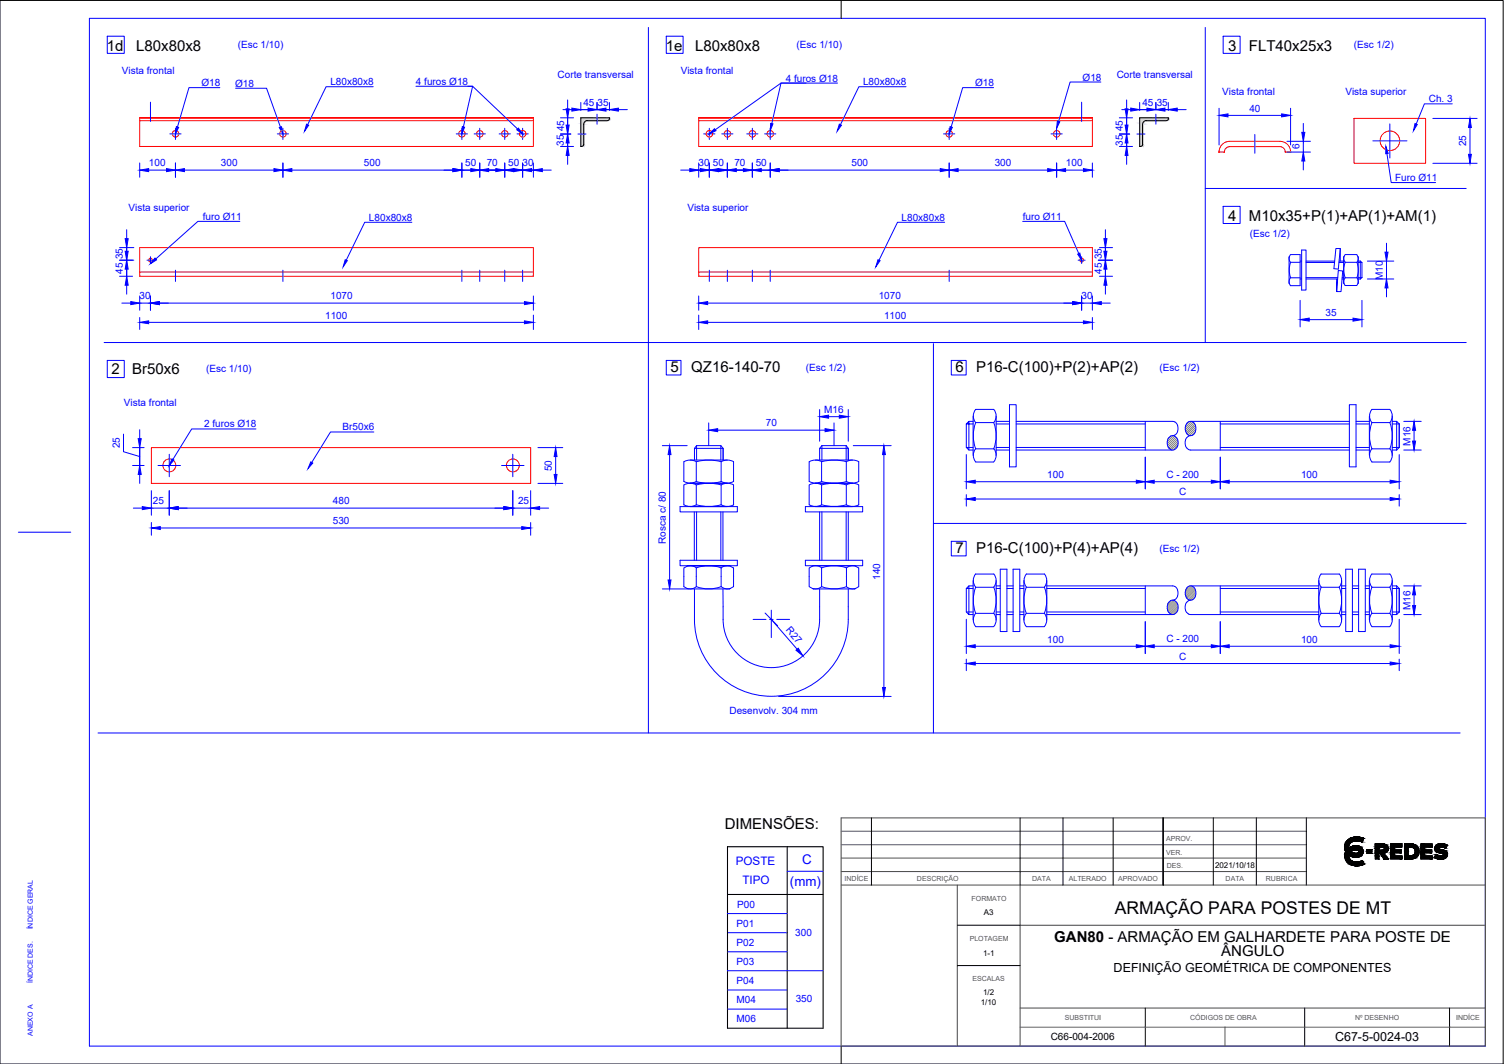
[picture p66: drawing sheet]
<svg xmlns="http://www.w3.org/2000/svg" width="420mm" height="297mm" viewBox="0 0 420 297" stroke-linecap="round" stroke-linejoin="round" font-family="sans-serif">
<defs><g id="words">
<text font-size="4.9" x="311.4" y="255">ARMAÇÃO PARA POSTES DE MT</text>
<g font-size="4.2">
<text x="29.9" y="14.2">1d</text>
<text x="38" y="14.2">L80x80x8</text>
<text x="186" y="14.2">1e</text>
<text x="194.2" y="14.2">L80x80x8</text>
<text x="343.1" y="14.2">3</text>
<text x="348.9" y="14.2">FLT40x25x3</text>
<text x="343.1" y="61.7">4</text>
<text x="348.9" y="61.7">M10x35+P(1)+AP(1)+AM(1)</text>
<text x="31.1" y="104.3">2</text>
<text x="36.9" y="104.3">Br50x6</text>
<text x="187.3" y="103.9">5</text>
<text x="193.1" y="103.9">QZ16-140-70</text>
<text x="266.9" y="103.9">6</text>
<text x="272.7" y="103.9">P16-C(100)+P(2)+AP(2)</text>
<text x="266.9" y="154.4">7</text>
<text x="272.7" y="154.4">P16-C(100)+P(4)+AP(4)</text>
<text x="202.5" y="231.5">DIMENSÕES:</text>
<text x="294.5" y="262.9">GAN80 - ARMAÇÃO EM GALHARDETE PARA POSTE DE</text>
<text x="341.2" y="266.9">ÂNGULO</text>
</g>
<g font-size="3.7" fill="#00f">
<text x="224.1" y="241.3">C</text>
<text x="220.7" y="247.4">(mm)</text>
</g>
<g font-size="3.5">
<text x="311.1" y="271.4">DEFINIÇÃO GEOMÉTRICA DE COMPONENTES</text>
<text x="373" y="290.6">C67-5-0024-03</text>
</g>
<g font-size="3.3" fill="#00f">
<text x="205.5" y="241.5">POSTE</text>
<text x="207.4" y="246.9">TIPO</text>
</g>
<g font-size="2.8" fill="#00f">
<text x="66.4" y="13.4">(Esc 1/10)</text>
<text x="222.5" y="13.4">(Esc 1/10)</text>
<text x="378.2" y="13.4">(Esc 1/2)</text>
<text x="34" y="20.6">Vista frontal</text>
<text x="92.3" y="23.8">L80x80x8</text>
<text x="116.2" y="23.7">4 furos Ø18</text>
<text x="155.8" y="21.9">Corte transversal</text>
<text x="190.2" y="20.6">Vista frontal</text>
<text x="219.5" y="22.8">4 furos Ø18</text>
<text x="241.1" y="23.8">L80x80x8</text>
<text x="302.4" y="22.5">Ø18</text>
<text x="312" y="21.9">Corte transversal</text>
<text x="56.3" y="24.1">Ø18</text>
<text x="65.7" y="24.2">Ø18</text>
<text x="163" y="29.5">45</text>
<text x="167" y="29.5">35</text>
<text x="272.4" y="24.1">Ø18</text>
<text x="319.2" y="29.5">45</text>
<text x="323.1" y="29.5">35</text>
<text x="341.5" y="26.7">Vista frontal</text>
<text x="375.8" y="26.6">Vista superior</text>
<text x="399.2" y="28.6">Ch. 3</text>
<text x="349" y="31.2">40</text>
<text x="157.5" y="40.7" transform="rotate(-90 157.5 40.7)">35</text>
<text x="157.6" y="36.6" transform="rotate(-90 157.6 36.6)">45</text>
<text x="313.7" y="40.7" transform="rotate(-90 313.7 40.7)">35</text>
<text x="313.7" y="36.6" transform="rotate(-90 313.7 36.6)">45</text>
<text x="363.1" y="41.7" transform="rotate(-90 363.1 41.7)">6</text>
<text x="409.6" y="40.8" transform="rotate(-90 409.6 40.8)">25</text>
<text x="41.6" y="46.4">100</text>
<text x="61.7" y="46.4">300</text>
<text x="101.7" y="46.4">500</text>
<text x="130" y="46.4">50</text>
<text x="136" y="46.4">70</text>
<text x="142" y="46.4">50</text>
<text x="146" y="46.4">30</text>
<text x="195.2" y="46.4">30</text>
<text x="199.1" y="46.4">50</text>
<text x="205.1" y="46.4">70</text>
<text x="211.1" y="46.4">50</text>
<text x="237.9" y="46.4">500</text>
<text x="277.9" y="46.4">300</text>
<text x="297.8" y="46.4">100</text>
<text x="389.8" y="50.5">Furo Ø11</text>
<text x="35.9" y="58.9">Vista superior</text>
<text x="192" y="58.9">Vista superior</text>
<text x="56.6" y="61.4">furo Ø11</text>
<text x="103.1" y="61.6">L80x80x8</text>
<text x="251.9" y="61.6">L80x80x8</text>
<text x="285.7" y="61.4">furo Ø11</text>
<text x="349.1" y="66.1">(Esc 1/2)</text>
<text x="34.3" y="76.4" transform="rotate(-90 34.3 76.4)">45</text>
<text x="34.3" y="72.4" transform="rotate(-90 34.3 72.4)">35</text>
<text x="307.8" y="76.4" transform="rotate(-90 307.8 76.4)">45</text>
<text x="307.8" y="72.4" transform="rotate(-90 307.8 72.4)">35</text>
<text x="39" y="83.6">30</text>
<text x="92.3" y="83.6">1070</text>
<text x="245.5" y="83.6">1070</text>
<text x="302.1" y="83.6">30</text>
<text x="386.3" y="78.1" transform="rotate(-90 386.3 78.1)">M10</text>
<text x="90.8" y="88.9">1100</text>
<text x="247" y="88.9">1100</text>
<text x="370.3" y="88.2">35</text>
<text x="57.6" y="104">(Esc 1/10)</text>
<text x="225.1" y="103.6">(Esc 1/2)</text>
<text x="323.9" y="103.6">(Esc 1/2)</text>
<text x="34.6" y="113.4">Vista frontal</text>
<text x="57" y="119.3">2 furos Ø18</text>
<text x="214" y="119">70</text>
<text x="230.3" y="115.3">M16</text>
<text x="33.5" y="125.2" transform="rotate(-90 33.5 125.2)">25</text>
<text x="95.7" y="120.2">Br50x6</text>
<text x="394" y="124.4" transform="rotate(-90 394 124.4)">M16</text>
<text x="154.2" y="131.5" transform="rotate(-90 154.2 131.5)">50</text>
<text x="292.6" y="133.5">100</text>
<text x="325.8" y="133.4">C - 200</text>
<text x="363.5" y="133.5">100</text>
<text x="42.7" y="140.8">25</text>
<text x="93" y="140.8">480</text>
<text x="144.7" y="140.8">25</text>
<text x="329.4" y="138.2">C</text>
<text x="93" y="146.4">530</text>
<text x="186" y="151.8" transform="rotate(-90 186 151.8)">Rosca c/ 80</text>
<text x="323.9" y="154.1">(Esc 1/2)</text>
<text x="245.9" y="161.8" transform="rotate(-90 245.9 161.8)">140</text>
<text x="394" y="170.3" transform="rotate(-90 394 170.3)">M16</text>
<text x="219.5" y="175.9" transform="rotate(49 219.5 175.9)">R27</text>
<text x="292.6" y="179.4">100</text>
<text x="325.8" y="179.4">C - 200</text>
<text x="363.5" y="179.4">100</text>
<text x="329.4" y="184.2">C</text>
<text x="203.8" y="199.5">Desenvolv. 304 mm</text>
<text x="206" y="253.4">P00</text>
<text x="205.8" y="258.8">P01</text>
<text x="205.8" y="264">P02</text>
<text x="222.2" y="261.3">300</text>
<text x="205.8" y="269.3">P03</text>
<text x="205.8" y="274.8">P04</text>
<text x="205.8" y="280">M04</text>
<text x="222.3" y="279.6">350</text>
<text x="205.8" y="285.3">M06</text>
</g>
<text font-size="2.8" x="293.5" y="290.4">C66-004-2006</text>
<g font-size="2.2">
<text x="339.4" y="242.3">2021/10/18</text>
<text x="274.9" y="255.5">A3</text>
<text x="274.6" y="266.8">1-1</text>
<text x="274" y="280.5">1/10</text>
<text x="274.6" y="277.8">1/2</text>
</g>
<g font-size="2" fill="#545454">
<text x="325.8" y="238.6">VER.</text>
<text x="325.8" y="234.9">APROV.</text>
<text x="256.2" y="245.8">DESCRIÇÃO</text>
<text x="288.4" y="245.9">DATA</text>
<text x="298.6" y="245.9">ALTERADO</text>
<text x="312.4" y="245.9">APROVADO</text>
<text x="326" y="242.4">DES.</text>
<text x="342.4" y="245.9">DATA</text>
<text x="353.7" y="245.9">RUBRICA</text>
<text x="236" y="246">INDÍCE</text>
<text x="271.4" y="251.4">FORMATO</text>
<text x="270.9" y="262.7">PLOTAGEM</text>
<text x="271.7" y="274">ESCALAS</text>
<text x="297.4" y="284.8">SUBSTITUI</text>
<text x="332.5" y="284.8">CÓDIGOS DE OBRA</text>
<text x="378.5" y="284.8">Nº DESENHO</text>
<text x="406.8" y="284.8">INDÍCE</text>
</g>
<g font-size="2" fill="#00f">
<text x="9.2" y="259.5" transform="rotate(-90 9.2 259.5)">ÍNDICE GERAL</text>
<text x="9.2" y="274.5" transform="rotate(-90 9.2 274.5)">ÍNDICE DES.</text>
<text x="9.2" y="289.2" transform="rotate(-90 9.2 289.2)">ANEXO A</text>
</g>
</g></defs>
<!-- layer: Fino -->
<g fill="#dbdbdb" stroke="#dbdbdb" stroke-width=".28">
<path d="M166.8 32.9l3.6 .2v-.2zM166.8 32.9l3.6 .2h-3.6z"/>
<path d="M162.4 32.9l4.4 .2v-.2zM162.4 32.9l4.4 .2h-4.4z"/>
<path d="M166.8 33.1l3.6 .1zM166.8 33.1l3.6 .1z"/>
<path d="M166.8 33.2h3.6zM166.8 33.2l3.6 .2z"/>
<path d="M166.8 33.4h3.6zM166.8 33.4h3.5z"/>
<path d="M166.8 33.4h3.5zM166.8 33.4l3.5 .1z"/>
<path d="M166.8 33.5h3.5zM166.8 33.5l3.4 .1z"/>
<path d="M166.8 33.6h3.4zM166.8 33.6l3.3 .1z"/>
<path d="M166.8 33.7h3.2zM166.8 33.7h3.3z"/>
<path d="M162.4 33.1l4.4 .6v-.6zM162.4 33.1l4.4 .6h-4.4z"/>
<path d="M166.8 33.7h3.2zM166.8 33.7h3.1z"/>
<path d="M162.4 33.7h4.4zM162.4 33.7h4.4z"/>
<path d="M162.4 33.7h1.7zM162.4 33.7h1.9z"/>
<path d="M162.4 33.7h1.7zM162.4 33.7h1.6z"/>
<path d="M162.4 33.7h1.6zM162.4 33.7l1.4 .1z"/>
<path d="M162.4 33.8h1.4zM162.4 33.8l1.2 .1z"/>
<path d="M162.4 33.9h1.2zM162.4 33.9l1.1 .2z"/>
<path d="M162.4 34.1h1.1zM162.4 34.1l1 .1z"/>
<path d="M162.4 34.2l.9 .2 .1-.2zM162.4 34.2l.9 .2h-.9z"/>
<path d="M162.4 34.4l.9 .1v-.1zM162.4 34.4l.9 .1h-.9z"/>
<path d="M162.4 34.5l.8 .3 .1-.3zM162.4 34.5l.8 .3h-.8z"/>
<path d="M162.4 34.8l.8 2.4v-2.4zM162.4 34.8l.8 2.4h-.8z"/>
<path d="M162.4 37.2l.8 3.1v-3.1zM162.4 37.2l.8 3.1h-.8z"/>
<path d="M162.4 40.3l.8 .1zM162.4 40.3l.8 .1z"/>
<path d="M162.4 40.4l.8 .1zM162.4 40.4l.8 .1z"/>
<path d="M162.4 40.5h.8zM162.4 40.5l.8 .1z"/>
<path d="M162.4 40.6h.8zM162.4 40.6l.7 .1z"/>
<path d="M162.4 40.7h.7zM162.4 40.7l.7 .1z"/>
<path d="M162.4 40.8h.7zM162.4 40.8h.6z"/>
<path d="M162.4 40.8h.6zM162.4 40.8h.5z"/>
<path d="M162.4 40.8h.4zM162.4 40.8h.5z"/>
<path d="M162.4 40.8h.4zM162.4 40.8l.3 .1z"/>
<path d="M322.9 32.9l3.7 .2v-.2zM322.9 32.9l3.7 .2h-3.7z"/>
<path d="M318.6 32.9l4.3 .2v-.2zM318.6 32.9l4.3 .2h-4.3z"/>
<path d="M322.9 33.1l3.7 .1zM322.9 33.1l3.7 .1z"/>
<path d="M322.9 33.2h3.7zM322.9 33.2l3.6 .2z"/>
<path d="M322.9 33.4h3.6zM322.9 33.4h3.6z"/>
<path d="M322.9 33.4h3.6zM322.9 33.4l3.5 .1z"/>
<path d="M322.9 33.5h3.5zM322.9 33.5l3.5 .1z"/>
<path d="M322.9 33.6h3.5zM322.9 33.6l3.3 .1z"/>
<path d="M322.9 33.7h3.3zM322.9 33.7h3.3z"/>
<path d="M318.6 33.1l4.3 .6v-.6zM318.6 33.1l4.3 .6h-4.3z"/>
<path d="M322.9 33.7h3.3zM322.9 33.7h3.2z"/>
<path d="M318.6 33.7h4.3zM318.6 33.7h4.3z"/>
<path d="M318.6 33.7h1.7zM318.6 33.7h1.9z"/>
<path d="M318.6 33.7h1.7zM318.6 33.7h1.5z"/>
<path d="M318.6 33.7h1.5zM318.6 33.7l1.3 .1z"/>
<path d="M318.6 33.8h1.3zM318.6 33.8l1.2 .1z"/>
<path d="M318.6 33.9h1.2zM318.6 33.9l1 .2z"/>
<path d="M318.6 34.1h1zM318.6 34.1l.9 .1z"/>
<path d="M318.6 34.2l.9 .2v-.2zM318.6 34.2l.9 .2h-.9z"/>
<path d="M318.6 34.4l.8 .1 .1-.1zM318.6 34.4l.8 .1h-.8z"/>
<path d="M318.6 34.5l.8 .3v-.3zM318.6 34.5l.8 .3h-.8z"/>
<path d="M318.6 34.8l.8 2.4v-2.4zM318.6 34.8l.8 2.4h-.8z"/>
<path d="M318.6 37.2l.8 3.1v-3.1zM318.6 37.2l.8 3.1h-.8z"/>
<path d="M318.6 40.3l.8 .1zM318.6 40.3l.8 .1z"/>
<path d="M318.6 40.4h.8zM318.6 40.4l.7 .1z"/>
<path d="M318.6 40.5h.7zM318.6 40.5l.7 .1z"/>
<path d="M318.6 40.6h.7zM318.6 40.6l.7 .1z"/>
<path d="M318.6 40.7h.7zM318.6 40.7l.6 .1z"/>
<path d="M318.6 40.8h.6zM318.6 40.8h.5z"/>
<path d="M318.6 40.8h.5zM318.6 40.8h.5z"/>
<path d="M318.6 40.8h.4zM318.6 40.8h.5z"/>
<path d="M318.6 40.8h.4zM318.6 40.8l.2 .1z"/>
</g>
<!-- layer: folha -->
<path d="M0 .1h419.9v296.9h-419.9zM235 .1v5M235 292v5" fill="none" stroke="#000" stroke-width=".28"/>
<path d="M25 5.1h389.9v286.9h-389.9zM5.1 148.6h14.7" fill="none" stroke="#00f" stroke-width=".28"/>
<!-- layer: Fino -->
<g fill="none" stroke="#00f" stroke-width=".28">
<path d="M30 10.1h4.7v4.8h-4.7zM181.1 7.7v196.9M186.1 10.1h4.7v4.8h-4.7zM336.7 7.7v87.9M341.7 10.1h4.7v4.8h-4.7zM42 28.5v5.4M47.5 37.4h3.1M49 35.8v3.1M61.4 24.5h-8.6l-3.2 11M65.8 24.6h8.7l3.9 10.9M77.5 37.4h3.1M79 35.8v3.1"/>
<path d="M104.3 24.2h-13.2l-5.2 10.6M116.2 24.1h15.8l-2.5 11.3M127.5 37.4h3.1M129 35.8v3.1M130.7 24.1h1.3l12.6 11.9M132.5 37.4h3.1M134 35.8v3.1M139.4 37.4h3.2M141 35.8v3.1M144.4 37.4h3.2M146 35.8v3.1M156.6 37.4h2.9"/>
<path d="M156.6 32.9h3.6M157.3 30.6h2.5M158.6 27.9v2.5M158.6 32.4v10M161.5 37.4h2.2M161.8 30.6h10M162.3 28.6v2.3M166.8 28.6v2M166.8 31.9v2.8M170.3 28.6v2.3M172.8 30.6h2.5M196.6 37.4h3.1"/>
<path d="M198.2 35.8v3.1M201.6 37.4h3.2M203.2 35.8v3.1M208.6 37.4h3.1M210.2 35.8v3.1M213.6 37.4h3.1M215.2 35.8v3.1M225.2 23.2h-7l-18.4 13M234 23.2h-15.8l-2.6 11.3M253.1 24.2h-13.2l-5.1 10.6M263.6 37.4h3.1M265.2 35.8v3.1"/>
<path d="M277.6 24.5h-8.7l-3.2 11M293.6 37.4h3.1M295.2 35.8v3.1M302.2 28.5v5.4M307.5 22.9h-8.6l-3.2 11M312.7 37.4h2.9M312.7 32.9h3.7M313.4 30.6h2.5M314.7 27.9v2.5M314.7 32.4v10M317.6 37.4h2.3M317.9 30.6h10"/>
<path d="M318.4 28.6v2.3M322.9 28.6v2M322.9 31.9v2.8M326.4 28.6v2.3M328.9 30.6h2.5M340.6 30.2v10.3M343.1 32.2h14.9M350.5 37.5v5.3M359.5 39.5h6.6M360.5 30.2v10.3M364.1 34.5v2.5M364.1 39.5v3"/>
<path d="M383.5 39.3h9.5M388.3 34.6v9.5M400.3 33.1h12.3M405.7 29h-7.8l-2.3 5.6M410.7 35.6v7.5M39 45.5v4M41.5 47.5h5M49 45.5v4M51.5 47.5h25M79 45.5v4M81.5 47.5h45M129 47.5h22"/>
<path d="M129 45.5v4M134 45.5v4M141 45.5v4M146 45.5v4M149 45.5v4M151.5 47.5h2.5M156.6 40.9h3.6M158.6 43.4v2.5M190.2 47.5h2.5M193.2 47.5h22M195.2 45.5v4M198.2 45.5v4"/>
<path d="M203.2 45.5v4M210.2 45.5v4M215.2 45.5v4M217.7 47.5h45M265.2 45.5v4M267.7 47.5h25M295.2 45.5v4M297.7 47.5h5M305.2 45.5v4M312.7 40.9h3.7M314.7 43.4v2.5M336.7 52.6h72.9"/>
<path d="M341.7 57.6h4.7v4.8h-4.7zM359.5 42.5h6.6M364.1 45v2.5M387.5 42.9l1.1 8.1h12.4M400.3 45.6h12.3M33.4 72.6h4M33.4 77.1h3.6M33.4 69.1h4M35.4 64.1v2.5M35.4 67.6v10M35.4 79.6v2.5M41.1 72.6h1.9"/>
<path d="M42 71.7v1.9M49 75.4v3.2M67 61.8h-11.7l-11.8 10.5M79 75.4v3.2M115.1 62.1h-13.2l-5.2 10.5M129 75.4v3.2M134 75.4v3.2M141 75.4v3.2M146 75.4v3.2M198.2 75.4v3.2M203.2 75.4v3.2M210.2 75.4v3.2"/>
<path d="M215.2 75.4v3.2M263.9 62.1h-13.2l-5.1 10.5M265.2 75.4v3.2M285.7 61.8h11.7l4 9M301.2 72.6h1.9M302.2 71.7v1.9M306.8 72.6h4M307.2 69.1h3.6M307.2 77.1h3.6M308.8 64.1v2.5M308.8 67.6v10M308.8 79.6v2.5"/>
<path d="M360.2 71.6l-.1 .7 .4 .9h2.7M360.5 71.1h2.7v8.7h-2.7l-.4-.8v-7.2zM360.6 73.2l-.4 1.9 .4 2.4M363.2 77.5h-2.7l-.4 1 .1 .7M363.2 72.9h.4M363.2 77.9h.4M363.6 69.8h1.3v11.2h-1.3zM364.9 72.9h8M364.9 73.3h7.9M364.9 77.9h8.8M364.9 77.5h8.8M373.2 69.4h1.2l-.5 5.7-1.3-.1z"/>
<path d="M373.4 77.9v3.5h1.2l.5-5.8-1.2-.1-.5 5.9M374.1 72.9h1.3M374.1 73.3h1.3M374.4 69.4v3.5M374.9 77.9h.5M375 77.5h.4M375.5 71.6l-.1 .7 .4 .9-.4 2.5 .4 1.8M375.8 77.5h3.3l.4 1-.1 .7M375.8 71.1h3.2l.4 .7v7.2l-.4 .7h-3.2l-.4-.7v-7.2zM375.8 77.5l-.4 1 .1 .7M379.1 73.2l.4 1.9-.4 2.4M379.4 71.6l.1 .7-.4 .9h-3.3"/>
<path d="M379.4 72.9h.6M379.4 73.3h1.1M379.4 77.9h.6M379.4 77.5h1.1M380 72.9l.5 .4v4.2M380 72.9v5M380.5 77.5l-.5 .4M382 72.9h7.4M382 77.9h7.4M387.3 67.9v2.5M387.3 72.9v5M29.1 95.6h380.5"/>
<path d="M34 84.6h2.5M39 82.6v4M39 88.6v3.4M39 84.6h3M41.5 90h105M42 82.6v4M44.5 84.6h102M149 82.6v4M149 88v4M195.2 82.6v4M195.2 88v4M197.7 84.6h102"/>
<path d="M197.7 90h105M260.8 95.9v108.7M302.2 82.6v4M302.2 84.6h3M305.2 82.6v4M305.2 88.6v3.4M307.7 84.6h2.5M363.2 83.9v7.4M365.7 89.2h12.3M380.5 83.9v7.4M387.3 80.4v2.5M30 100.6h4.7v4.8h-4.7z"/>
<path d="M39 120v2.5M71.5 119.8h-18l-5.2 8.5M186.1 100.6h4.1v4.1h-4.1zM198 118.1v6.3M229 114.3v8.9M231.5 116.3h3M233 118.1v6.3M237 114.3v8.9M265.8 100.6h4.1v4.1h-4.1zM269.9 118.4v6.5l.8 .7v-8l-.8 .8h2M270.7 117.6h1.2M271.9 116.2v10.9"/>
<path d="M272.5 114.3h5.1M272.5 118h5.1M272.6 114.3a2.86 2.86 0 0 0 0 3.7 10.3 10.3 0 0 0 0 7.3 2.81 2.81 0 0 0 0 3.7M277.6 118a10.3 10.3 0 0 1 0 7.3M277.6 114.3a2.86 2.86 0 0 1 0 3.7M278.3 116.2v10.9M278.3 118.4h3.7M278.3 117.6h3.7M283.9 118.4h36M283.9 117.6l44.2 .2M319.9 117.6v8M328.2 117.8l.8 1"/>
<path d="M329 118.8v1.6M331.6 118.2a2.46 2.46 0 0 0 0 2.8M332 117.8l-.5 .4M332.1 117.8a1.61 1.61 0 0 1 1.6 .4 1.61 1.61 0 0 1 .4 1.7 1.87 1.87 0 0 1-.9 1.6M332.6 117.6h44.4M340.9 118.4h36.1M340.9 117.6v8M377 113h1.8v17.3h-1.8zM378.8 118.4h3.8M378.8 117.6h3.8M382.6 116.2v10.9M383.2 114.3h5.1"/>
<path d="M383.2 118h5.1M383.3 114.3a2.86 2.86 0 0 0 0 3.7 10.3 10.3 0 0 0 0 7.3 2.81 2.81 0 0 0 0 3.7M388.3 118a10.3 10.3 0 0 1 0 7.3M388.3 114.3a2.86 2.86 0 0 1 0 3.7M388.9 118.4h2M388.9 116.2v10.9M388.9 117.6h1.3M390.2 117.6v8M390.2 117.6l.7 .8M390.9 118.4v6.5M392.2 117.6h4.8M34.5 121.2v4.9l4.5 1.4"/>
<path d="M37 125h3.3M37 130h3.3M39 125v5v-5M39 132.5v2.5M42.3 137v6.8M44.2 130h6.2M47.3 126.8v6.3M47.3 137v6.8M104.4 120.6h-12.1l-5.2 8.5M140.1 130h6.3M143.3 126.8v6.3M143.3 137v6.8"/>
<path d="M148.2 137v6.8M150.3 135h6.9M150.3 125h6.9M155.2 127.5v5M185 124.4h7M187.1 126.9v35M191 128.9v5.5M191 135.4v5.6M191.1 135.4l1.7-.5 1.7 .5M191.1 128.9l1.7-.5 1.7 .5v5.5M191.1 134.4l1.7 .5 1.7-.5M192.8 134.9h10.4"/>
<path d="M192.8 128.4h10.4M194.5 135.4v5.5l-1.7 .5-1.7-.5M194.5 128.9a13.1 13.1 0 0 1 7 0M194.6 124.4l-.6 .8v3.2M194.6 124.4h6.8M194.6 124.4v4M200.5 120.1h30M201.4 124.4v4M201.4 124.4l.6 .8v3.2v-3.2h-8M201.5 128.9v5.5a13.1 13.1 0 0 1-7 0M201.5 135.4v5.6M201.5 128.9l1.7-.5 1.7 .5v5.5"/>
<path d="M201.5 134.4l1.7 .5 1.7-.5M204.9 135.4v5.5l-1.7 .5-1.7-.5M204.9 135.4l-1.7-.5-1.7 .5a13.1 13.1 0 0 0-7 0M226.1 135.4v5.5l1.7 .5 1.8-.5a13.1 13.1 0 0 0 6.9 0 3.4 3.4 0 0 0 3.4 0v-5.5M226.1 134.4v-5.5l1.7-.5 1.8 .5a13.1 13.1 0 0 1 6.9 0 3.4 3.4 0 0 1 3.4 0v5.5M226.1 135.4l1.7-.5 1.8 .5a13.1 13.1 0 0 1 6.9 0 3.4 3.4 0 0 1 3.4 0M226.1 134.4l1.7 .5 1.7-.5M227.8 134.9h10.4M227.8 128.4h10.4M229.5 128.9v5.5M229.5 135.4v5.6M229.6 134.4a13.1 13.1 0 0 0 6.9 0"/>
<path d="M229.6 124.4l-.6 .8v3.2M229.6 124.4h6.8M229.6 124.4v4M236.4 124.4v4M236.4 124.4l.6 .8v3.2v-3.2h-8M236.4 128.9v5.5M236.4 135.4v5.6M236.5 134.4l1.7 .5 1.7-.5M238.4 124.4h10.6M246.9 126.9v65M269.9 126.9v9.6M269.9 138.1v3.2"/>
<path d="M269.9 124.9h2M270.7 125.6h1.2M272.4 134.5h45M272.4 139.3h116M272.5 125.3h5.1M272.6 129h5M277.6 125.3a2.86 2.86 0 0 1 0 3.7M278.3 124.9h3.7M278.3 125.6h3.7M282 130.3h1.9v-17.3h-1.9v17.3M283.9 124.9h36M283.9 125.6h43.6"/>
<path d="M319.9 127.6v8.9M322.4 134.5h16M326.2 124.4l.3 .6M326.2 122.8v1.6M326.5 122.2l-.3 .6M326.5 125l.6 .5M327 121.8l.6-.2 .6 .2M327.1 121.8l-.6 .4M328.1 121.5l-.5 .1M328.1 121.8l.6 .4M328.7 125a1.28 1.28 0 0 1-1.7 .5M328.7 122.2l.4 1.4-.4 1.4"/>
<path d="M329 120.4l-.8 1.1M331.5 121l.5 .5M332 125.5l.6 .1M332.1 121.8a2.25 2.25 0 0 0 0 3.7M332.1 121.5l.5 .1 .6-.1M332.6 125.6h44.4M332.6 121.6l-.6 .2M340.9 127.6v8.9M340.9 124.9h36.1M343.4 134.5h45M378.8 124.9h3.8M378.8 125.6h3.8"/>
<path d="M383.2 125.3h5.1M383.2 129h5.1M388.3 125.3a2.86 2.86 0 0 1 0 3.7M388.9 124.9h2M388.9 125.6h1.3M390.9 124.9l-.7 .7M390.9 126.9v9.6M390.9 138.1v3.2M392.2 125.6h4.8M395 120.1v3M37.3 141.9h2.4M42.3 145.9v3.5"/>
<path d="M42.3 141.9h5M44.8 147.4h100.9M49.8 141.9h91M143.3 141.9h4.9M148.2 145.9v3.5M150.7 141.9h2.6M190 141.4h16v1.5h-16zM190 156.4h16v1.5h-16zM194 142.9v13.5M194.5 158.6v5.2M194.5 140.9a13.1 13.1 0 0 0 7 0M194.6 142.9v13.5"/>
<path d="M201.4 142.9v13.5M201.5 158.6v5.2M202 142.9v13.5M203.8 157.9h-11.6h11.6M203.8 157.9l1.1 .7v5.2l-1.1 .6h-11.6l-1.2-.6v-5.2l1.2-.7M204.1 158l-1.4-.1-1.2 .6a9.6 9.6 0 0 0-7 0l-1.2-.6-1.4 .2M225 141.4h16v1.5h-16zM225 156.4h16v1.5h-16zM227.2 157.9h11.6l1.1 .7v5.2l-1.1 .6h-11.6l-1.1-.6v-5.2l1.1-.7M229 142.9v13.5M229.5 158.6v5.2M229.6 142.9v13.5"/>
<path d="M236.4 142.9v13.5M236.5 158.6v5.2M237 142.9v13.5M239.1 158l-1.4-.1-1.2 .6a9.6 9.6 0 0 0-7 0l-1.2-.6-1.4 .2M260.8 146.1h148.8M265.8 151.1h4.1v4.1h-4.1zM279.4 158.9h1.9v17.4h-1.9zM283 158.9h1.9v17.4h-1.9M283 158.9v17.4M375.9 158.9h1.9v17.4h-1.9zM379.5 158.9h1.9v17.4h-1.9zM185 164.4h7"/>
<path d="M194 164.4v8.5a21.5 21.5 0 0 0 21.5 21.5 21.5 21.5 0 0 0 21.5-21.5v-8.5M194.5 163.8l-1.2 .6-1.3-.1M194.5 163.8a9.6 9.6 0 0 0 7 0M201.5 163.8l1.2 .6 1.4-.1M202 164.4v5a18.4 18.4 0 0 0 1.2 9.1 13.5 13.5 0 0 0 15.1 7.6 13.5 13.5 0 0 0 10.7-13.2v-8.5M210.4 172.9h3.6M213.7 171.1l3.5 3.6M215 172.9h1M215.5 170.3v7.7M215.5 172.9l7.2 8.3M217 172.9h3.6M236.4 163.8l1.3 .6 1.3-.1"/>
<path d="M236.5 163.8a9.6 9.6 0 0 1-7 0l-1.2 .6-1.3-.1M269.9 172.9v9.5M269.9 164.3v6.5l.8 .8v-8l-.8 .7h2M269.9 170.8h2M270.7 163.6h1.2M270.7 171.6h1.2M271.9 162.1v11M272.5 160.3h5.1M272.5 163.9h5.1M272.5 171.2h5.1M272.6 160.2a2.86 2.86 0 0 0 0 3.7 10.3 10.3 0 0 0 0 7.3 2.88 2.88 0 0 0 0 3.7l5 .1M277.6 163.9a10.3 10.3 0 0 1 0 7.3"/>
<path d="M277.6 171.2a2.86 2.86 0 0 1 0 3.7M277.6 160.2a2.86 2.86 0 0 1 0 3.7M278.3 162.1v11M278.3 164.3h1.1M278.3 170.8h1.1M278.3 163.6h1.1M278.3 171.6h1.1M281.3 164.3h1.7M281.3 170.8h1.7M281.3 163.6h1.7M281.3 171.6h1.7M284.9 164.3h1.1"/>
<path d="M284.9 170.8h1.1M284.9 163.6h1.1M284.9 171.6h1.1M286 162.1v11M286.7 171.2a10.3 10.3 0 0 1 0-7.3h5a10.1 10.1 0 0 1 .1 7.3M286.7 160.3h5M286.7 171.2h5M286.7 160.2a2.86 2.86 0 0 0 0 3.7M291.8 171.2a2.9 2.9 0 0 1-.1 3.8l-5-.1a2.86 2.86 0 0 1 0-3.7M291.8 160.2a2.86 2.86 0 0 1 0 3.7M292.4 162.1v11M292.4 164.3h27.5"/>
<path d="M292.4 170.8h27.5M292.4 171.6h35.1M292.4 163.6l35.7 .1M319.9 163.6v8M319.9 173.6v8.8M326.2 170.3l.3 .7M326.2 168.8v1.5M326.5 168.1l-.3 .7M326.5 171l.6 .4M327 167.7a1.26 1.26 0 0 1 1.7 .4M327 171.4l.6 .2 .6-.2M327.1 167.7l-.6 .4"/>
<path d="M328.1 167.4l-.5 .1M328.2 163.7l.8 1.1M328.7 171l-.6 .4M328.7 168.1l.3 .7M329 164.8v1.6M329 166.4l-.8 1M329 168.8l.1 1-.4 1.2M331.2 168.8l-.1 .5a1.98 1.98 0 0 0 1 2.1M331.2 164.8a2.44 2.44 0 0 0 .4 2.2M331.5 168.1l-.3 .7M331.5 167l.5 .4M331.6 164.1l-.3 .7"/>
<path d="M332 163.7l-.5 .4M332 171.4l.6 .2M332.1 167.7l-.6 .4M332.1 163.7a1.36 1.36 0 0 1 1.9 1.1M332.6 163.6h35.8M332.6 171.6h35.8M332.6 167.5l-.6 .2M334 164.8a1.82 1.82 0 0 1-1.7 2.7l-.2-.1M340.9 163.6v8M340.9 173.6v8.8M340.9 164.3h27.5M340.9 170.8h27.5"/>
<path d="M368.4 162.1v11M369 160.3h5.1M369 163.9h5.1M369 171.2h5.1M369.1 160.2a2.86 2.86 0 0 0 0 3.7 10.3 10.3 0 0 0 0 7.3 2.88 2.88 0 0 0 0 3.7l5 .1a2.91 2.91 0 0 0 0-3.8M374.1 163.9a10.3 10.3 0 0 1 0 7.3M374.1 160.2a2.86 2.86 0 0 1 0 3.7M374.8 162.1v11M374.8 164.3h1.1M374.8 170.8h1.1M374.8 163.6h1.1M374.8 171.6h1.1"/>
<path d="M377.8 164.3h1.7M377.8 170.8h1.7M377.8 163.6h1.7M377.8 171.6h1.7M381.4 164.3h1.2M381.4 170.8h1.2M381.4 163.6h1.2M381.4 171.6h1.2M382.6 162.1v11M383.2 160.3h5.1M383.2 163.9h5.1M383.2 171.2h5.1"/>
<path d="M383.3 160.2a2.86 2.86 0 0 0 0 3.7 10.3 10.3 0 0 0 0 7.3 2.88 2.88 0 0 0 0 3.7M388.3 163.9a10.3 10.3 0 0 1 0 7.3M388.3 171.2a2.86 2.86 0 0 1 0 3.7l-5.1 .1M388.3 160.2a2.86 2.86 0 0 1 0 3.7M388.9 162.1v11M388.9 164.3h2M388.9 170.8h2M388.9 163.6h1.3M388.9 171.6h1.3M390.2 163.6v8M390.2 163.6l.7 .7M390.9 170.8l-.7 .8"/>
<path d="M390.9 164.3v6.5M390.9 172.9v9.5M392.2 163.6h4.8M392.2 171.6h4.8M395 166.1v3M217.5 194.4h31.5M269.9 184v3.2M272.4 180.4h45M272.4 185.2h116M322.4 180.4h16M343.4 180.4h45M390.9 184v3.2"/>
<path d="M27.4 204.6h380.5M203.2 255h16.7M219.9 243.2h10M203.2 260.4h16.7M203.2 276.4h16.7M203.2 265.7h16.7M203.2 271h26.7M203.2 281.7h16.7"/>
</g>
<!-- layer: Medio -->
<g fill="none" stroke="#f00" stroke-width=".28">
<path d="M39 32.9v8h110v-8M39 33.7h110M149 32.9h-110h110M195.2 33.7h110M195.2 32.9h110h-110M195.2 32.9v8h110v-8M357.5 39.5h-14a2.98 2.98 0 0 0-2.9 2.9l1.4 .1a1.5 1.5 0 0 1 1.5-1.6h14M357.6 39.5a2.98 2.98 0 0 1 2.9 2.9l-1.4 .1a1.5 1.5 0 0 0-1.5-1.6M378.3 33.1h20v12.5h-20zM39 69.1h110v8h-110zM39 75.9h110M195.2 75.9h110"/>
<path d="M195.2 69.1h110v8h-110zM42.3 125h105.9v10h-105.9z"/>
<circle cx="49" cy="37.4" r=".91"/>
<circle cx="79.1" cy="37.4" r=".91"/>
<circle cx="129" cy="37.4" r=".91"/>
<circle cx="134" cy="37.4" r=".91"/>
<circle cx="141" cy="37.4" r=".91"/>
<circle cx="146" cy="37.4" r=".91"/>
<circle cx="198.2" cy="37.4" r=".91"/>
<circle cx="203.2" cy="37.4" r=".91"/>
<circle cx="210.2" cy="37.4" r=".91"/>
<circle cx="215.2" cy="37.4" r=".91"/>
<circle cx="265.2" cy="37.4" r=".91"/>
<circle cx="295.2" cy="37.4" r=".91"/>
<circle cx="388.3" cy="39.3" r="2.73"/>
<circle cx="42.1" cy="72.6" r=".53"/>
<circle cx="302.2" cy="72.6" r=".53"/>
<circle cx="47.3" cy="129.9" r="1.8"/>
<circle cx="143.3" cy="129.9" r="1.8"/>
</g>
<!-- layer: Fino -->
<g fill="#00f" stroke="#00f" stroke-width=".28">
<path d="M78 35.6l.7-.2 .3 2z"/>
<path d="M85.6 34.7l.6 .3-1.1 1.6z"/>
<path d="M129.2 35.3l.6 .2-.8 1.9z"/>
<path d="M144.8 35.8l1.2 1.6-1.6-1.2z"/>
<path d="M126.5 47.1l2.5 .4-2.5 .4z"/>
<path d="M134 47.5l2.5-.4v.8z"/>
<path d="M131.5 47.1l2.5 .4-2.5 .4z"/>
<path d="M141 47.5l2.5-.4v.8z"/>
<path d="M138.5 47.1l2.5 .4-2.5 .4z"/>
<path d="M146 47.5l2.5-.4v.8z"/>
<path d="M143.5 47.1l2.5 .4-2.5 .4z"/>
<path d="M149 47.5l2.5-.4v.8z"/>
<path d="M159.8 30.2l2.5 .4-2.5 .4z"/>
<path d="M166.8 30.6l2.5-.4v.8z"/>
<path d="M164.3 30.2l2.5 .4-2.5 .4z"/>
<path d="M170.3 30.6l2.5-.4v.8z"/>
<path d="M35.4 72.6l.4 2.5h-.8z"/>
<path d="M35 66.6h.8l-.4 2.5z"/>
<path d="M35 70.1h.8l-.4 2.5z"/>
<path d="M35.4 77.1l.4 2.5h-.8z"/>
<path d="M39 90l2.5-.4v.8z"/>
<path d="M146.5 89.6l2.5 .4-2.5 .4z"/>
<path d="M43.3 72l.4 .6-1.7 1z"/>
<path d="M96.4 72.5l.6 .3-1.1 1.7z"/>
<path d="M79 47.5l2.5-.4v.8z"/>
<path d="M76.5 47.1l2.5 .4-2.5 .4z"/>
<path d="M49 47.5l2.5-.4v.8z"/>
<path d="M46.5 47.1l2.5 .4-2.5 .4z"/>
<path d="M39 47.5l2.5-.4v.8z"/>
<path d="M158.6 40.9l.4 2.5h-.8z"/>
<path d="M158.2 34.9h.8l-.4 2.5z"/>
<path d="M158.6 37.4l.4 2.5h-.8z"/>
<path d="M158.2 30.4h.8l-.4 2.5z"/>
<path d="M49.3 35.3l.6 .3-.9 1.8z"/>
<path d="M36.5 84.2l2.5 .4-2.5 .4z"/>
<path d="M42 84.6l2.5-.4v.8z"/>
<path d="M146.5 84.2l2.5 .4-2.5 .4z"/>
<path d="M340.6 32.2l2.5-.4v.8z"/>
<path d="M358 31.8l2.5 .4-2.5 .4z"/>
<path d="M410.2 43.1h.8l-.3 2.5z"/>
<path d="M410.7 33.1l.3 2.5h-.8z"/>
<path d="M395.3 34.5l.6 .3-1 1.7z"/>
<path d="M387.2 40.9l.6 1.9-.7 .1z"/>
<path d="M387.3 77.9l.5 2.5h-.9z"/>
<path d="M386.9 70.4h.9l-.5 2.5z"/>
<path d="M363.2 89.2l2.5-.4v.9z"/>
<path d="M378 88.8l2.5 .4-2.5 .5z"/>
<path d="M246.9 124.4l.4 2.5h-.8z"/>
<path d="M246.5 191.9h.8l-.4 2.5z"/>
<path d="M198 120.1l2.5-.4v.8z"/>
<path d="M230.5 119.7l2.5 .4-2.5 .4z"/>
<path d="M186.6 161.9h.8l-.3 2.5z"/>
<path d="M187.1 124.4l.3 2.5h-.8z"/>
<path d="M222.4 181.5l.6-.5 1.3 2.1z"/>
<path d="M229 116.3l2.5-.4v.8z"/>
<path d="M234.5 115.9l2.5 .4-2.5 .4z"/>
<path d="M269.9 134.5l2.5-.4v.8z"/>
<path d="M317.4 134.1l2.5 .4-2.5 .4z"/>
<path d="M319.9 134.5l2.5-.4v.8z"/>
<path d="M338.4 134.1l2.5 .4-2.5 .4z"/>
<path d="M340.9 134.5l2.5-.4v.8z"/>
<path d="M388.4 134.1l2.5 .4-2.5 .4z"/>
<path d="M269.9 139.3l2.5-.4v.8z"/>
<path d="M388.4 138.9l2.5 .4-2.5 .4z"/>
<path d="M394.6 123.1h.9l-.5 2.5z"/>
<path d="M395 117.6l.5 2.5h-.9z"/>
<path d="M199.6 35.9l.4 .6-1.8 .9z"/>
<path d="M215.2 47.5l2.5-.4v.8z"/>
<path d="M207.7 47.1l2.5 .4-2.5 .4z"/>
<path d="M210.2 47.5l2.5-.4v.8z"/>
<path d="M200.7 47.1l2.5 .4-2.5 .4z"/>
<path d="M203.2 47.5l2.5-.4v.8z"/>
<path d="M195.7 47.1l2.5 .4-2.5 .4z"/>
<path d="M198.2 47.5l2.5-.4v.8z"/>
<path d="M192.7 47.1l2.5 .4-2.5 .4z"/>
<path d="M315.9 30.2l2.5 .4-2.5 .4z"/>
<path d="M322.9 30.6l2.5-.4v.8z"/>
<path d="M320.4 30.2l2.5 .4-2.5 .4z"/>
<path d="M326.4 30.6l2.5-.4v.8z"/>
<path d="M308.4 66.6h.8l-.4 2.5z"/>
<path d="M308.8 72.6l.4 2.5h-.8z"/>
<path d="M308.4 70.1h.8l-.4 2.5z"/>
<path d="M308.8 77.1l.4 2.5h-.8z"/>
<path d="M302.7 89.6l2.5 .4-2.5 .4z"/>
<path d="M195.2 90l2.5-.4v.8z"/>
<path d="M262.7 47.1l2.5 .4-2.5 .4z"/>
<path d="M265.2 47.5l2.5-.4v.8z"/>
<path d="M292.7 47.1l2.5 .4-2.5 .4z"/>
<path d="M295.2 47.5l2.5-.4v.8z"/>
<path d="M302.7 47.1l2.5 .4-2.5 .4z"/>
<path d="M314.7 40.9l.4 2.5h-.8z"/>
<path d="M314.3 34.9h.8l-.4 2.5z"/>
<path d="M314.7 37.4l.4 2.5h-.8z"/>
<path d="M314.3 30.4h.8l-.4 2.5z"/>
<path d="M305.2 84.6l2.5-.4v.8z"/>
<path d="M299.7 84.2l2.5 .4-2.5 .4z"/>
<path d="M195.2 84.6l2.5-.4v.8z"/>
<path d="M234.5 34.7l.6 .3-1.2 1.6z"/>
<path d="M245.3 72.5l.6 .3-1.2 1.7z"/>
<path d="M215.3 34.5l.6 .1-.7 1.9z"/>
<path d="M265.4 35.3l.7 .3-.9 1.8z"/>
<path d="M295.4 33.8l.7 .2-.9 1.8z"/>
<path d="M301.1 70.9l.6-.3 .5 2z"/>
<path d="M363.7 37h.8l-.4 2.5z"/>
<path d="M364.1 42.5l.4 2.5h-.8z"/>
<path d="M269.9 180.4l2.5-.4v.8z"/>
<path d="M317.4 180l2.5 .4-2.5 .4z"/>
<path d="M319.9 180.4l2.5-.4v.8z"/>
<path d="M338.4 180l2.5 .4-2.5 .4z"/>
<path d="M340.9 180.4l2.5-.4v.8z"/>
<path d="M388.4 180l2.5 .4-2.5 .4z"/>
<path d="M269.9 185.2l2.5-.4v.9z"/>
<path d="M388.4 184.8l2.5 .4-2.5 .5z"/>
<path d="M394.6 169.1h.9l-.5 2.5z"/>
<path d="M395 163.6l.5 2.5h-.9z"/>
<path d="M39.7 141.4l2.6 .5-2.6 .4z"/>
<path d="M47.3 141.9l2.5-.5v.9z"/>
<path d="M140.8 141.4l2.5 .5-2.5 .4z"/>
<path d="M148.2 141.9l2.5-.5v.9z"/>
<path d="M154.8 132.5h.8l-.4 2.5z"/>
<path d="M155.2 125l.4 2.5h-.8z"/>
<path d="M48 128.1l.6 .3-1.3 1.6z"/>
<path d="M42.3 147.4l2.5-.4v.8z"/>
<path d="M145.7 147l2.5 .4-2.5 .4z"/>
<path d="M86.8 128.9l.6 .4-1.3 1.5z"/>
<path d="M38.6 122.5h.9l-.5 2.5z"/>
<path d="M39 130l.5 2.5h-.9z"/>
</g>
<!-- layer: Grosso -->
<path d="M163.1 34.8v5.5M170.3 33.1v-.2h-8v8a.68 .68 0 0 0 .8-.6M170.3 33.1l-.6 .5-5.6 .1a.98 .98 0 0 0-1 1M319.2 34.8v5.5M320.3 33.6l-.7 .2-.4 .9M326.4 33.1v-.2h-8v8a.69 .69 0 0 0 .8-.6M326.4 33.1l-.5 .5-5.7 .1M203.2 236.4h26.7v50.6h-26.7zM219.9 236.4v50.6M203.2 249.7h26.7" fill="none" stroke="#000" stroke-width=".3"/>
<!-- layer: Medio -->
<g fill="#f00" stroke="#f00" stroke-width=".28">
<circle cx="360.5" cy="42.4" r=".07"/>
<circle cx="340.6" cy="42.4" r=".07"/>
</g>
<!-- layer: ESTRUTURA -->
<g fill="none" stroke="#808080" stroke-width=".28">
<path d="M332.3 117.6l-1.1 1.2M332.9 117.7l-1.8 1.8M333.2 117.8l-2.1 2.2M333.5 118.1l-2.3 2.4M333.7 118.4l-2.3 2.5M333.9 118.8l-2.3 2.4M334 119.3l-2.1 2.1M334 119.8l-1.7 1.8M327.1 121.7l-.9 .9M327.8 121.6l-1.8 1.8M328.2 121.8l-2.2 2.1M328.5 122l-2.4 2.4"/>
<path d="M328.7 122.3l-2.4 2.5M328.9 122.7l-2.4 2.4M329 124.3l-1.3 1.3M329 123.1l-2.2 2.3M329.1 123.7l-1.9 1.9M333.9 120.6l-1 1M327.1 167.6l-.9 1M327.8 167.6l-1.8 1.7M328.2 167.7l-2.2 2.2M328.5 168l-2.4 2.3M328.7 168.3l-2.4 2.4M328.9 168.6l-2.4 2.5"/>
<path d="M329 170.3l-1.3 1.2M329 169.1l-2.2 2.2M329.1 169.6l-1.9 1.9M332.3 163.6l-1.1 1.1M332.9 163.6l-1.8 1.8M333.2 163.8l-2.1 2.1M333.5 164l-2.3 2.4M333.7 164.4l-2.3 2.4M333.9 166.5l-1 1M333.9 164.8l-2.3 2.3M334 165.2l-2.1 2.2M334 165.8l-1.7 1.7"/>
</g>
<!-- layer: LEGENDA -->
<path d="M235 228.3h179.9v63.7h-179.9zM235 247.1h179.9M267.5 247.1v44.9M285 247.1v44.9M285 258.3h129.9M285 281.4h129.9" fill="none" stroke="#545454" stroke-width=".3"/>
<path d="M235 235.8h129.9M235 232.1h129.9M235 239.6h129.9M235 243.3h129.9M285 286.8h129.9M342.2 286.8v5.2" fill="none" stroke="#545454" stroke-width=".28"/>
<path d="M243.4 228.3v18.8M285 228.3v18.8M297 228.3v18.8M311 228.3v18.8M338.9 228.3v18.8M351 228.3v18.8M364.9 228.3v18.8M267.5 258.3h17.5M267.5 269.6h17.5M319.9 281.4v10.6M364.5 281.4v10.6M404.9 281.4v10.6" fill="none" stroke="#000" stroke-width=".28"/>
<path d="M324.9 228.3v18.8" fill="none" stroke="#000" stroke-width=".34"/>
<!-- layer: logo -->
<g fill="none" stroke="#000" stroke-width=".28">
<path d="M377.4 237.7a1.66 1.66 0 0 1 2.3-.1v.2a1.45 1.45 0 0 1-2.3-.1zM380.5 235h.1M381.8 237.2h1.4v1h-1.4v-1M381.8 237.2h.1M384.2 235.6a4.7 4.7 0 0 1 3.3 .4 1.3 1.3 0 0 1-.9 2.2l1.2 1.6h-1.2l-1.1-1.6h-.3v1.6h-1zM385.2 236.5h.9a.48 .48 0 0 1 .6 .5 .48 .48 0 0 1-.7 .4h-.8zM388.5 235.6h3.2v.9h-2.2v.7h2v.9h-2v.8h2.2v.9h-3.2zM392.4 235.6a4.2 4.2 0 0 1 3.4 .6 2.16 2.16 0 0 1 .4 2.6 2.16 2.16 0 0 1-2.4 1h-1.4zM393.4 236.5h.5a1.2 1.2 0 0 1 1.5 1.2 1.2 1.2 0 0 1-1.5 1.2h-.5zM396.9 235.6h3.2v.9h-2.2v.7h2.1v.9h-2.1v.8h2.3v.9h-3.3zM401.1 236.2a2.38 2.38 0 0 1 3.1-.2l-.4 .8a1.38 1.38 0 0 0-1.9 0l.7 .4a1.46 1.46 0 0 1 1.7 1.7 2.51 2.51 0 0 1-3.6 .4l.6-.7a1.38 1.38 0 0 0 1.9 .1l-.3-.5a1.58 1.58 0 0 1-1.9-1.9zM403.8 236.8h.1"/>
<path d="M404.2 236h.1M380.6 240.3l.5 .9a3.7 3.7 0 0 1-5.2-1.4l-.2-.8a3.7 3.7 0 0 0 0-2.5 3 3 0 0 1 3.8-2.8l1.5 .3-.5 1.1a2.67 2.67 0 0 0-3.7 1.2v.5l.3-.2a2.49 2.49 0 0 1 3.7 .8 2.07 2.07 0 0 1-3.2 1.7l-.8-.4a1.94 1.94 0 0 0 2.6 1.9l1.2-.3"/>
</g>
<g fill="#000" stroke="#000" stroke-width=".28">
<path d="M378.5 239.3h.6zM378.6 239.3h.5zM378.7 236.1h.3zM379.4 237.3h1.3zM382 237.2h.5zM384.2 235.6h1zM385.8 236.5h1.9zM386 237.4h1.7zM386.3 236.5h1.4zM386.3 237.4h1.4zM386.6 236.6h1.2zM386.7 239.8h1.1z"/>
<path d="M392.4 235.6h.5zM394.1 236.5h2zM394.2 238.9h1.9zM394.4 236.5h1.7zM394.4 238.9h1.7zM400.8 239.4h3.1zM402 238.1h2.3zM402.3 239.9h.4zM402.4 235.5h.3zM402.7 239h1.5zM403.2 238.4h1.1zM377.1 241.3h3.9z"/>
<path d="M375.7 236.6h1.1zM375.7 236.6h1.1z"/>
<path d="M375.7 236.8h1.1zM375.7 236.8h1.1z"/>
<path d="M375.7 236.8h1.1zM375.7 236.8h1.1zM375.7 236.8h1.1zM375.7 236.8h1.1zM375.7 236.8h1.1zM375.7 236.8h1.1z"/>
<path d="M375.7 236.8h1.1zM375.7 236.8h1.1z"/>
<path d="M375.7 236.8h1.1zM375.7 236.8h1.1z"/>
<path d="M375.7 236.8h1.1zM375.7 236.8h1.1z"/>
<path d="M375.7 236.8h4.8zM375.7 236.8h4.8z"/>
<path d="M375.7 236.8h4.8zM375.7 236.8h4.8z"/>
<path d="M375.7 238.7h1.1zM375.7 238.7h1.1zM375.7 238.7h1.1zM375.7 238.7h1.1z"/>
<path d="M375.7 238.7h1.1zM375.7 238.7h1.1z"/>
<path d="M375.7 238.7h1.1zM375.7 238.7h1.1zM375.7 238.7h1.1zM375.7 238.7h1.1z"/>
<path d="M375.7 238.7h1.1zM375.7 238.7h1.1zM375.7 238.7h1.1zM375.7 238.7h1.1z"/>
<path d="M375.7 238.7h1.1zM375.7 238.7h1.1z"/>
<path d="M375.7 235.7h1.2zM375.7 235.7h1.2z"/>
<path d="M375.7 237.2h3zM375.7 237.2h3z"/>
<path d="M375.7 237.2h2.9zM375.7 237.2h2.9z"/>
<path d="M375.7 237.2h2.9zM375.7 237.2h2.9z"/>
<path d="M375.8 235.5h1.3zM375.8 235.5h1.3z"/>
<path d="M375.7 236.3h1.1zM375.7 236.3h1.1z"/>
<path d="M375.7 236.3l1.1 .1zM375.7 236.3l1.1 .1z"/>
<path d="M375.7 236.4l1.1 .1zM375.7 236.4l1.1 .1z"/>
<path d="M375.7 236.5h1.1zM375.7 236.5h1.1z"/>
<path d="M375.7 236.5l1.1 .1zM375.7 236.5l1.1 .1z"/>
<path d="M375.7 236.6l1.1 .1zM375.7 236.6l1.1 .1z"/>
<path d="M375.7 236.7h1.1zM375.7 236.7h1.1z"/>
<path d="M375.7 236.7l1.1 .1zM375.7 236.7l1.1 .1z"/>
<path d="M375.7 236.1h1.1zM375.7 236.1h1.1z"/>
<path d="M375.7 236.1h1.1zM375.7 236.1l1.1 .2z"/>
<path d="M375.7 236.8h1.1zM375.7 236.8h1.1z"/>
<path d="M376.8 236.8h3.7zM376.8 236.8h3.7z"/>
<path d="M376.8 236.8h3.7zM376.8 236.8h3.7zM376.8 236.8h3.7zM376.8 236.8h3.7z"/>
<path d="M376.8 238.7h3.7zM376.8 238.7h3.7z"/>
<path d="M376.8 238.7h3.7zM376.8 238.7h3.7z"/>
<path d="M376.8 238.7h3.7zM376.8 238.7h3.7z"/>
<path d="M375.7 238.7h1.1zM375.7 238.7h1.1z"/>
<path d="M375.7 238.7h1.1zM375.7 238.7h1.1z"/>
<path d="M375.7 238.7l1.1 .1zM375.7 238.7l1.1 .1z"/>
<path d="M375.7 238.8h1.1zM375.7 238.8h1.1z"/>
<path d="M375.7 238.8l1.1 .1zM375.7 238.8l1.1 .1z"/>
<path d="M375.7 238.9l1.1 .1v-.1zM375.7 238.9l1.1 .1h-1.1z"/>
<path d="M375.7 239l1.1 .2zM375.7 239l1.1 .2z"/>
<path d="M375.7 239.2l1.1 .1zM375.7 239.2l1.1 .1z"/>
<path d="M375.7 239.3h1.1zM375.7 239.3h1.1z"/>
<path d="M375.7 235.9l1.1 .1zM375.7 235.9l1.1 .1z"/>
<path d="M375.7 236h1.1zM375.7 236l1.1 .1z"/>
<path d="M376.8 236.8h3.6zM376.8 236.8h3.6z"/>
<path d="M375.7 239.3l1.2 .1zM375.7 239.3l1.2 .1zM375.7 239.4h1.2zM375.7 239.4h1.2z"/>
<path d="M375.7 239.4l1.3 .3-.1-.3zM375.7 239.4l1.3 .3h-1.2z"/>
<path d="M375.7 235.7l1.1 .2 .1-.2zM375.7 235.7l1.1 .2h-1.1z"/>
<path d="M375.8 235.7h1.2zM375.8 235.7h1.1z"/>
<path d="M375.8 239.7l1.3 .1-.1-.1zM375.8 239.7l1.3 .1h-1.2z"/>
<path d="M375.8 235.5h1.3zM375.8 235.5l1.2 .2z"/>
<path d="M377.1 236.6h3.2zM377.1 236.6h3.2z"/>
<path d="M375.9 239.8l1.3 .1zM375.9 239.8l1.3 .1z"/>
<path d="M375.9 235.4h1.3zM375.9 235.4l1.2 .1z"/>
<path d="M375.9 239.9l1.4 .2-.1-.2zM375.9 239.9l1.4 .2h-1.3z"/>
<path d="M375.9 235.3h1.4zM375.9 235.3h1.4z"/>
<path d="M375.9 235.3h1.4zM375.9 235.3l1.3 .1z"/>
<path d="M375.9 237.7h1.5zM375.9 237.7h1.5z"/>
<path d="M375.9 237.7h1.5zM375.9 237.7h1.5z"/>
<path d="M376 237.7l1.5 .1zM376 237.7l1.5 .1z"/>
<path d="M375.9 237.8h1.7zM375.9 237.8h1.7z"/>
<path d="M376 235.2l1.3 .1 .2-.1zM376 235.2l1.3 .1h-1.4z"/>
<path d="M375.9 237.6h1.6zM375.9 237.6l1.5 .1z"/>
<path d="M375.9 237.8l1.8 .1zM375.9 237.8l1.8 .1h-1.8z"/>
<path d="M376 235.1h1.6zM376 235.1l1.5 .1z"/>
<path d="M375.9 237.5h1.8zM375.9 237.5l1.6 .1z"/>
<path d="M376.1 235h1.6zM376 235.1h1.6z"/>
<path d="M375.9 237.9l2 .1zM375.9 237.9l2 .1z"/>
<path d="M375.8 237.4h2zM375.8 237.4l1.9 .1z"/>
<path d="M375.9 238l2.1 .1zM375.9 238l2.1 .1z"/>
<path d="M375.8 237.4h2.1zM375.8 237.4h2z"/>
<path d="M375.8 238.1l2.4 .1zM375.8 238.1l2.4 .1z"/>
<path d="M376.2 234.9h1.8zM376.2 234.9l1.5 .1z"/>
<path d="M376.2 234.9h2zM376.2 234.9h1.8z"/>
<path d="M375.8 237.3h2.4zM375.8 237.3h2.5z"/>
<path d="M375.8 237.3h2.4zM375.8 237.3l2.1 .1z"/>
<path d="M375.8 238.2h2.7zM375.8 238.2h2.7z"/>
<path d="M376.2 234.8h2.1zM376.2 234.8l2 .1z"/>
<path d="M375.7 237.2h2.8zM375.7 237.2h2.9z"/>
<path d="M375.7 237.2h2.8zM375.7 237.2l2.6 .1z"/>
<path d="M375.7 237.2h2.9zM375.7 237.2h2.9z"/>
<path d="M378.6 239.3h.4zM378.7 239.3h.3z"/>
<path d="M375.7 237.2h2.9zM375.7 237.2h3z"/>
<path d="M375.8 238.2h2.8zM375.8 238.2h2.8z"/>
<path d="M376.3 234.8h2.4zM376.3 234.8h2.5z"/>
<path d="M376.3 234.8h2.4zM376.3 234.8h2z"/>
<path d="M375.8 238.2h2.9zM375.8 238.2h2.9z"/>
<path d="M376.3 234.8h2.5zM376.3 234.8h2.7z"/>
<path d="M375.8 238.2h3zM375.8 238.2h3z"/>
<path d="M378.8 233.7h.3zM378.8 233.7h.3zM378.8 233.7h.3z"/>
<path d="M378.6 236.1h.7zM378.2 236.1h1.1z"/>
<path d="M378.8 233.7h.5zM378.7 233.7h.6z"/>
<path d="M378.4 239.3h.8zM378.4 239.3h.7zM378.5 239.3h.6z"/>
<path d="M378.7 233.7h.8zM378.7 233.7h.8z"/>
<path d="M378.2 236.1l1.2 .1zM378.2 236.1l1.2 .1z"/>
<path d="M378.2 236.2h1.3zM378 236.2h1.5z"/>
<path d="M378.2 239.3h1.2zM378.2 239.3h1z"/>
<path d="M378.7 233.7h1.1zM378.3 233.7h1.5z"/>
<path d="M378 236.2l1.7 .1zM377.8 236.3h1.9z"/>
<path d="M378 239.3h1.5zM378 239.3h1.4z"/>
<path d="M379.6 237.4h1.2zM379.6 237.4h1.2z"/>
<path d="M379.6 237.9h1.2zM379.6 237.9h1.2z"/>
<path d="M379.7 237.8h1.1zM379.7 237.8h1.1z"/>
<path d="M377.9 239.2h1.8zM377.9 239.2l1.6 .1z"/>
<path d="M377.8 236.3h2zM377.8 236.3h2z"/>
<path d="M377.8 236.3l2.1 .1zM377.5 236.4h2.4z"/>
<path d="M378.3 233.7h1.6zM378.1 233.7h1.8z"/>
<path d="M377.6 239.1h2.3zM377.6 239.1l2.1 .1z"/>
<path d="M378.1 233.7l2 .1zM378 233.8h2.1z"/>
<path d="M377.5 236.4h2.5zM377.4 236.4h2.6z"/>
<path d="M377.5 239.1h2.5zM377.5 239.1h2.4z"/>
<path d="M377.4 236.4l2.7 .1zM377.3 236.5h2.8z"/>
<path d="M377.3 236.5h2.9zM377.2 236.5h3z"/>
<path d="M378 233.8h2.4zM377.7 233.8h2.7z"/>
<path d="M377.2 236.5l3.1 .1zM377.1 236.6h3.2z"/>
<path d="M377.2 238.9l2.8 .2 .2-.2zM377.2 238.9l2.8 .2h-2.5z"/>
<path d="M377.1 236.6l3.2 .1zM377 236.7h3.3z"/>
<path d="M377 236.7l3.4 .1zM376.8 236.8h3.6z"/>
<path d="M377 238.8h3.3zM377 238.8l3.2 .1zM377.2 238.9h3zM377.2 238.9h3z"/>
<path d="M377.7 233.8l2.8 .1zM377.6 233.9h2.9z"/>
<path d="M376.8 236.8h3.6zM376.8 236.8h3.6z"/>
<path d="M376.8 238.7h3.6zM376.8 238.7h3.6z"/>
<path d="M376.8 238.7h3.6zM376.8 238.7h3.6z"/>
<path d="M376.9 238.7h3.5zM376.9 238.7l3.4 .1z"/>
<path d="M376.8 236.8h3.7zM376.8 236.8h3.7z"/>
<path d="M375.7 236.8l4.8 .1zM375.7 236.8l4.8 .1z"/>
<path d="M376.8 238.7h3.7zM376.8 238.7h3.6z"/>
<path d="M377.6 233.9l3.1 .1zM377.4 234h3.3z"/>
<path d="M375.7 236.9l4.9 .2-.1-.2zM375.7 236.9l4.9 .2h-4.9z"/>
<path d="M379.9 234.9h.7zM379.9 234.9h.7z"/>
<path d="M380.2 234.9h.4zM380.2 234.9l.3 .1z"/>
<path d="M375.7 238.5l4.8 .2 .1-.2zM375.7 238.5l4.8 .2h-4.8zM375.7 238.7h4.8zM375.7 238.7h4.8zM375.7 238.7h4.8zM375.7 238.7h4.8z"/>
<path d="M379.6 234.8h1zM379.6 234.8l1 .1z"/>
<path d="M375.7 238.5h4.9zM375.7 238.5h4.9z"/>
<path d="M379 234.8h1.6zM379 234.8h1.6z"/>
<path d="M379.2 234.8h1.4zM379.2 234.8h1.4z"/>
<path d="M379.3 234.8h1.3zM379.3 234.8h1.3z"/>
<path d="M375.7 237.1h4.9zM375.7 237.1h4.9z"/>
<path d="M375.7 237.1l5 .1zM375.7 237.1l5 .1z"/>
<path d="M376.4 234.6h4.3zM376.4 234.6l4.2 .2h-4.3z"/>
<path d="M378.7 237.2h2zM378.7 237.2h2z"/>
<path d="M378.7 237.2h2zM378.7 237.2h2z"/>
<path d="M378.8 237.2h1.9zM378.8 237.2h1.9z"/>
<path d="M378.9 237.2h1.8zM378.9 237.2h1.8z"/>
<path d="M379 237.2h1.7zM379 237.2h1.7z"/>
<path d="M379 237.2h1.7zM379 237.2h1.7z"/>
<path d="M379.2 237.2l1.5 .1zM379.2 237.2l1.5 .1z"/>
<path d="M379 238.2h1.7zM378.9 238.2h1.8z"/>
<path d="M378.9 238.2h1.8zM378.8 238.2h1.9z"/>
<path d="M375.8 238.2l4.9 .1zM375.8 238.2l4.9 .1z"/>
<path d="M375.7 238.3h5zM375.7 238.3l4.9 .2z"/>
<path d="M377.4 234h3.4zM377.3 234h3.5z"/>
<path d="M376.5 234.6h4.2zM376.5 234.6h4.2z"/>
<path d="M379.2 237.3h1.5zM379.2 237.3h1.5z"/>
<path d="M379.3 237.3h1.4zM379.3 237.3h1.4zM379.4 237.3h1.3z"/>
<path d="M379.4 237.3l1.4 .1zM379.4 237.3l1.4 .1z"/>
<path d="M379.4 238.1l1.3 .1zM379.3 238.2h1.4z"/>
<path d="M379.3 238.2h1.4zM379.3 238.2h1.4z"/>
<path d="M379.3 238.2h1.4zM379.1 238.2h1.6z"/>
<path d="M379.1 238.2h1.6zM379 238.2h1.7z"/>
<path d="M379.5 237.4h1.3zM379.5 237.4h1.3z"/>
<path d="M379.6 237.4l1.2 .1zM379.6 237.4l1.2 .1z"/>
<path d="M379.6 237.5l1.2 .1zM379.6 237.5l1.2 .1z"/>
<path d="M379.6 237.6h1.2zM379.6 237.6h1.2zM379.7 237.6h1.1zM379.7 237.6h1.1z"/>
<path d="M379.7 237.6h1.1zM379.7 237.6h1.1z"/>
<path d="M379.7 237.6l1.1 .1zM379.7 237.6l1.1 .1z"/>
<path d="M379.7 237.9h1.1zM379.7 237.9h1.1z"/>
<path d="M379.7 237.9h1.1zM379.7 237.9h1.1z"/>
<path d="M379.6 237.9l1.2 .1zM379.6 237.9l1.2 .1z"/>
<path d="M379.6 238h1.2zM379.6 238h1.2z"/>
<path d="M379.5 238l1.3 .1zM379.5 238l1.3 .1z"/>
<path d="M379.5 238.1h1.3zM379.4 238.1h1.3z"/>
<path d="M377.3 234h3.6zM377.3 234h3.6z"/>
<path d="M376.6 234.4h4.2zM376.5 234.6h4.2z"/>
<path d="M379.7 237.7l1.1 .1zM379.7 237.7l1.1 .1z"/>
<path d="M379.7 237.8h1.1zM379.7 237.8l1.1 .1z"/>
<path d="M377.3 234h3.7zM377.2 234h3.8zM377.2 234h3.8zM377.2 234h3.8zM377.2 234h3.8zM377.2 234h3.8zM377.2 234h3.8zM377.2 234h3.8zM377.2 234h3.8zM377.2 234h3.8zM377.2 234h3.8zM377.2 234h3.8zM377.2 234h3.8zM377.2 234h3.8z"/>
<path d="M376.8 234.3l4 .1 .1-.1zM376.6 234.4l.2-.1 4 .1z"/>
<path d="M377 234.1h3.9zM376.8 234.3h4.1z"/>
<path d="M377.2 234l3.8 .1zM377.2 234l3.8 .1zM377.1 234.1h3.9zM377.1 234.1h3.9z"/>
<path d="M377.1 234.1h3.9zM377.1 234.1h3.9z"/>
<path d="M377.1 234.1h3.9zM377.1 234.1h3.8z"/>
<path d="M381.8 237.2h1.4zM381.8 237.2h1.4z"/>
<path d="M381.8 237.2h1.4zM381.8 237.2h1.4z"/>
<path d="M381.8 237.2h1.4zM381.8 237.2h1.4z"/>
<path d="M381.8 237.2h1.4zM381.8 237.2h1.4z"/>
<path d="M381.8 238.2h1.4zM382.5 238.2h.7zM381.8 238.2h1.4z"/>
<path d="M382 237.2h.6zM382 237.2h.6z"/>
<path d="M382 237.2h1.2zM381.8 237.2h1.4zM381.8 237.2h1.4zM381.8 237.2h1.4zM381.8 237.2h1.4zM381.8 237.2h1.4zM381.8 237.2h1.4zM381.8 237.2h1.4zM381.8 237.2h1.4zM381.8 237.2h1.4zM381.8 237.2h1.4zM381.8 237.2h1.4z"/>
<path d="M381.8 237.2h1.4zM381.8 237.2h1.4z"/>
<path d="M381.8 237.2l1.4 .2zM381.8 237.2l1.4 .2z"/>
<path d="M381.8 237.4l1.4 .1v-.1zM381.8 237.4l1.4 .1h-1.4z"/>
<path d="M381.8 237.5l1.4 .2v-.2zM381.8 237.5l1.4 .2h-1.4zM381.8 237.7h1.4zM381.8 237.7h1.4z"/>
<path d="M381.8 237.7l1.4 .5v-.5zM381.8 237.7l1.4 .5h-1.4z"/>
<path d="M384.2 236.5l1 .4v-.4zM384.2 236.5l1 .4h-1z"/>
<path d="M384.2 236.9l1 .5v-.5zM384.2 236.9l1 .5h-1z"/>
<path d="M384.2 238.2l1 .8v-.8zM384.2 238.2l1 .8h-1z"/>
<path d="M384.2 239l1 .8v-.8zM384.2 239l1 .8h-1z"/>
<path d="M384.2 235.6h1.6zM384.2 235.6h1.6z"/>
<path d="M384.2 235.6h2zM384.2 235.6h2z"/>
<path d="M384.2 235.6h2.2zM384.2 235.6h2.2z"/>
<path d="M384.2 235.6h2.4zM384.2 235.6h2.4z"/>
<path d="M384.2 235.6l2.7 .1zM384.2 235.6l2.7 .1z"/>
<path d="M384.2 238.2h2.4zM384.2 238.2h2.5z"/>
<path d="M384.2 238.2h2.4zM384.2 238.2h2.4z"/>
<path d="M385.5 238.2l1.7 .8-.6-.8zM385.5 238.2l1.7 .8h-1.1z"/>
<path d="M386.6 239.8h1.2zM386.6 239.8h1.2zM386.6 239.8h1.2zM386.6 239.8h1.2zM386.6 239.8h1.2zM386.6 239.8h1.2z"/>
<path d="M386.7 237.2h1.1zM386.7 237.2h1.1z"/>
<path d="M386.7 239.8h.5zM386.7 239.8h.5z"/>
<path d="M386.7 236.8h1.1zM386.7 236.8h1.1z"/>
<path d="M386.7 237h1.1zM386.7 237h1.1z"/>
<path d="M384.2 235.7l2.9 .1zM384.2 235.7l2.9 .1z"/>
<path d="M384.2 238.1h2.7zM384.2 238.1l2.5 .1z"/>
<path d="M384.2 235.8h3zM384.2 235.8h3z"/>
<path d="M384.2 238h2.9zM384.2 238l2.7 .1z"/>
<path d="M384.2 235.8l3.1 .2zM384.2 235.8l3.1 .2z"/>
<path d="M386.1 239l1.5 .6-.4-.6zM386.1 239l1.5 .6h-1.2z"/>
<path d="M384.2 237.9h3.1zM384.2 237.9l2.9 .1z"/>
<path d="M384.2 236h3.3zM384.2 236h3.3z"/>
<path d="M384.2 237.8h3.2zM384.2 237.8l3.1 .1z"/>
<path d="M384.2 236l3.3 .2zM384.2 236l3.3 .2z"/>
<path d="M384.2 236.2l3.4 .1zM384.2 236.2l3.4 .1z"/>
<path d="M384.2 237.7h3.3zM384.2 237.7l3.2 .1z"/>
<path d="M384.2 237.6h3.4zM384.2 237.6l3.3 .1z"/>
<path d="M384.2 236.3l3.5 .2-.1-.2zM384.2 236.3l3.5 .2h-3.5z"/>
<path d="M384.2 237.6h3.4zM384.2 237.6h3.4z"/>
<path d="M386.4 239.6l1.4 .2-.2-.2zM386.4 239.6l1.4 .2h-1.2zM386.6 239.8h1.2zM386.6 239.8h1.2z"/>
<path d="M384.2 237.4h3.5zM384.2 237.4l3.4 .2z"/>
<path d="M384.2 236.5h3.5zM384.2 236.5h3.5z"/>
<path d="M385.2 236.5h2.5zM385.2 236.5h2.5zM385.8 236.5h1.9z"/>
<path d="M386.1 236.5h1.6zM386.1 236.5h1.6zM386.3 236.5h1.4z"/>
<path d="M386.4 236.5h1.3zM386.4 236.5h1.3z"/>
<path d="M386.4 236.5h1.4zM386.4 236.5h1.4z"/>
<path d="M386.5 237.3l1.2 .1zM386.5 237.3l1.2 .1z"/>
<path d="M386.5 237.4h1.2zM386.4 237.4h1.3z"/>
<path d="M386.4 237.4h1.3zM386.4 237.4h1.3z"/>
<path d="M386.4 237.4h1.3zM386.3 237.4h1.4zM386.2 237.4h1.5z"/>
<path d="M386.2 237.4h1.5zM386 237.4h1.7zM385.8 237.4h1.9z"/>
<path d="M385.8 237.4h1.9zM385.2 237.4h2.5z"/>
<path d="M384.2 237.4h3.5zM384.2 237.4h3.5z"/>
<path d="M386.5 236.5l1.3 .1zM386.5 236.5l1.3 .1zM386.6 236.6h1.2z"/>
<path d="M386.6 236.6l1.2 .1zM386.6 236.6l1.2 .1z"/>
<path d="M386.7 236.7h1.1zM386.7 236.7h1.1z"/>
<path d="M386.7 236.7h1.1zM386.7 236.7h1.1z"/>
<path d="M386.7 236.7l1.1 .1zM386.7 236.7l1.1 .1z"/>
<path d="M386.7 236.8h1.1zM386.7 236.8h1.1z"/>
<path d="M386.7 236.8h1.1zM386.7 236.8h1.1z"/>
<path d="M386.7 236.8l1.1 .1zM386.7 236.8l1.1 .1z"/>
<path d="M386.7 236.9l1.1 .1zM386.7 236.9l1.1 .1z"/>
<path d="M386.7 237l1.1 .1zM386.7 237l1.1 .1z"/>
<path d="M386.7 237.1h1.1zM386.7 237.1h1.1z"/>
<path d="M386.7 237.1l1.1 .1zM386.7 237.1l1.1 .1z"/>
<path d="M386.7 237.2h1.1zM386.7 237.2h1.1z"/>
<path d="M386.7 237.2l1.1 .1zM386.7 237.2l1.1 .1z"/>
<path d="M386.6 237.3h1.2zM386.6 237.3h1.2z"/>
<path d="M386.6 237.3h1.2zM386.5 237.3h1.2z"/>
<path d="M386.7 237h1.1zM386.7 237h1.1z"/>
<path d="M386.6 239.8h1.2zM386.6 239.8h1.2zM386.6 239.8h1.2zM386.6 239.8h1.2z"/>
<path d="M386.6 239.8h1.2zM386.6 239.8h1.2z"/>
<path d="M388.5 236.9h1zM388.5 236.9h1z"/>
<path d="M388.5 237.7h3zM388.5 237.7h3z"/>
<path d="M388.5 236.5l1 .4v-.4zM388.5 236.5l1 .4h-1z"/>
<path d="M388.5 236.9l1 .3v-.3zM388.5 236.9l1 .3h-1z"/>
<path d="M388.5 238.1l1 .4v-.4zM388.5 238.1l1 .4h-1z"/>
<path d="M388.5 238.5l1 .4v-.4zM388.5 238.5l1 .4h-1z"/>
<path d="M388.5 237.2l3 .5v-.5zM388.5 237.2l3 .5h-3z"/>
<path d="M388.5 237.7l3 .4v-.4zM388.5 237.7l3 .4h-3z"/>
<path d="M390.1 235.6h1.6zM389.5 235.6h2.2z"/>
<path d="M389.5 235.6h2.2zM388.9 235.6h2.8z"/>
<path d="M388.9 235.6h2.8zM388.5 235.6h3.2z"/>
<path d="M388.5 235.6l3.2 .4v-.4zM388.5 235.6l3.2 .4h-3.2z"/>
<path d="M388.5 236l3.2 .2v-.2zM388.5 236l3.2 .2h-3.2z"/>
<path d="M388.5 236.2l3.2 .3v-.3zM388.5 236.2l3.2 .3h-3.2z"/>
<path d="M388.5 238.9l3.2 .4v-.4zM388.5 238.9l3.2 .4h-3.2z"/>
<path d="M388.5 239.3l3.2 .5v-.5zM388.5 239.3l3.2 .5h-3.2z"/>
<path d="M392.4 237.7h1zM392.4 237.7h1z"/>
<path d="M392.4 239.8h1zM392.4 239.8h1zM392.4 239.8h1.4z"/>
<path d="M392.4 235.6h.9zM392.4 235.6h.9z"/>
<path d="M392.4 236.5h1zM392.4 236.5h1z"/>
<path d="M392.4 236.5l1 1.2v-1.2zM392.4 236.5l1 1.2h-1z"/>
<path d="M392.4 237.7l1 1.2v-1.2zM392.4 237.7l1 1.2h-1z"/>
<path d="M392.4 239.8h1.4zM392.4 239.8h1.7z"/>
<path d="M392.4 235.6h1.6zM392.4 235.6h1.6z"/>
<path d="M392.4 235.6h1.9zM392.4 235.6h1.9z"/>
<path d="M392.4 239.8h1.7zM392.4 239.8h2z"/>
<path d="M392.4 239.8h2zM392.4 239.8h2.1z"/>
<path d="M392.4 235.6h2.2zM392.4 235.6h2.2z"/>
<path d="M392.4 235.6l2.3 .1zM392.4 235.6l2.3 .1z"/>
<path d="M392.4 235.7h2.6zM392.4 235.7h2.6z"/>
<path d="M392.4 239.7h2.5zM392.4 239.7l2.1 .1z"/>
<path d="M394.9 236.7h1.3zM394.9 236.7h1.3z"/>
<path d="M392.4 235.7l2.8 .1zM392.4 235.7l2.8 .1z"/>
<path d="M392.4 235.8l2.9 .1zM392.4 235.8l2.9 .1z"/>
<path d="M392.4 239.6h2.9zM392.4 239.6l2.5 .1z"/>
<path d="M392.4 235.9l3.1 .1zM392.4 235.9l3.1 .1z"/>
<path d="M395.3 237.4h1.1zM395.3 237.4h1.1z"/>
<path d="M392.4 236l3.3 .1zM392.4 236l3.3 .1z"/>
<path d="M392.4 239.4l2.9 .2 .2-.2zM392.4 239.4l2.9 .2h-2.9z"/>
<path d="M392.4 236.1l3.4 .1zM392.4 236.1l3.4 .1z"/>
<path d="M392.4 236.2l3.6 .2-.2-.2zM392.4 236.2l3.6 .2h-3.6z"/>
<path d="M392.4 239.2l3.1 .2 .3-.2zM392.4 239.2l3.1 .2h-3.1z"/>
<path d="M392.4 236.4l3.7 .1zM392.4 236.4l3.7 .1z"/>
<path d="M392.4 239l3.4 .2 .3-.2zM392.4 239l3.4 .2h-3.4z"/>
<path d="M393.4 236.5h2.7zM393.4 236.5h2.7z"/>
<path d="M393.7 236.5h2.4zM393.7 236.5h2.4z"/>
<path d="M393.9 236.5h2.2zM393.9 236.5h2.2zM394.1 236.5h2z"/>
<path d="M394.2 236.5h1.9zM394.2 236.5h1.9z"/>
<path d="M394.3 236.5h1.8zM394.3 236.5h1.8zM394.4 236.5h1.7z"/>
<path d="M394.4 236.5l1.7 .1zM394.4 236.5l1.7 .1z"/>
<path d="M394.5 238.8l1.6 .1zM394.4 238.9h1.7zM394.3 238.9h1.8z"/>
<path d="M394.3 238.9h1.8zM394.2 238.9h1.9zM393.9 238.9h2.2z"/>
<path d="M393.9 238.9h2.2zM393.4 238.9h2.7z"/>
<path d="M392.4 238.9h3.7zM392.4 238.9l3.7 .1z"/>
<path d="M394.7 236.6l1.5 .1zM394.7 236.6l1.5 .1z"/>
<path d="M394.8 238.7l1.3 .1zM394.7 238.8h1.4z"/>
<path d="M394.7 238.8h1.4zM394.5 238.8h1.6z"/>
<path d="M394.8 236.7h1.4zM394.8 236.7h1.4z"/>
<path d="M394.9 236.7l1.3 .1zM394.9 236.7l1.3 .1z"/>
<path d="M395 236.8l1.3 .1zM395 236.8l1.3 .1z"/>
<path d="M395 238.6l1.2 .1zM395 238.6l1.2 .1z"/>
<path d="M395 238.7h1.2zM394.8 238.7h1.3z"/>
<path d="M395.1 236.9h1.2zM395.1 236.9h1.2z"/>
<path d="M395.1 236.9l1.2 .1zM395.1 236.9l1.2 .1z"/>
<path d="M395.2 238.5h1.1zM395.2 238.5h1.1z"/>
<path d="M395.1 238.5h1.2zM395 238.5h1.3z"/>
<path d="M395 238.5h1.3zM395 238.5l1.2 .1z"/>
<path d="M395.2 237l1.1 .1zM395.2 237l1.1 .1z"/>
<path d="M395.2 237.1l1.2 .1zM395.2 237.1l1.2 .1z"/>
<path d="M395.2 238.3h1.1zM395.2 238.3h1.2z"/>
<path d="M395.2 238.3l1.1 .1zM395.2 238.3l1.1 .1z"/>
<path d="M395.2 238.4h1.1zM395.2 238.4l1.1 .1z"/>
<path d="M395.3 237.2l1.1 .2v-.2zM395.3 237.2l1.1 .2h-1.1z"/>
<path d="M395.3 238.2l1.1 .1v-.1zM395.3 238.2l1.1 .1h-1.2z"/>
<path d="M395.3 237.4h1.1zM395.3 237.4h1.1z"/>
<path d="M395.3 237.4l1.1 .1zM395.3 237.4l1.1 .1z"/>
<path d="M395.3 237.5l1.1 .1zM395.3 237.5l1.1 .1z"/>
<path d="M395.3 237.6l1.1 .1zM395.3 237.6l1.1 .1z"/>
<path d="M395.4 237.7l1 .1zM395.4 237.7l1 .1z"/>
<path d="M395.3 237.8l1.1 .1zM395.3 237.8l1.1 .1z"/>
<path d="M395.3 237.9h1.1zM395.3 237.9h1.1z"/>
<path d="M395.3 237.9l1.1 .1zM395.3 237.9l1.1 .1z"/>
<path d="M395.3 238h1.1zM395.3 238l1.1 .2z"/>
<path d="M396.9 237.7h3.1zM396.9 237.7h3.1z"/>
<path d="M396.9 236.5l1 .4v-.4zM396.9 236.5l1 .4h-1z"/>
<path d="M396.9 236.9l1 .3v-.3zM396.9 236.9l1 .3h-1z"/>
<path d="M396.9 238.1l1 .4v-.4zM396.9 238.1l1 .4h-1z"/>
<path d="M396.9 238.5l1 .4v-.4zM396.9 238.5l1 .4h-1z"/>
<path d="M396.9 237.2l3.1 .5v-.5zM396.9 237.2l3.1 .5h-3.1z"/>
<path d="M396.9 237.7l3.1 .4v-.4zM396.9 237.7l3.1 .4h-3.1z"/>
<path d="M396.9 235.6l3.2 .4v-.4zM396.9 235.6l3.2 .4h-3.2z"/>
<path d="M396.9 236l3.2 .5v-.5zM396.9 236l3.2 .5h-3.2z"/>
<path d="M396.9 238.9l3.3 .4v-.4zM396.9 238.9l3.3 .4h-3.3z"/>
<path d="M396.9 239.3l3.3 .5v-.5zM396.9 239.3l3.3 .5h-3.3z"/>
<path d="M400.7 239.3h3.3zM400.7 239.3h3.3zM400.7 239.3h3.3zM400.7 239.3h3.3zM400.7 239.3h3.3zM400.7 239.3h3.3zM400.7 239.3h3.3zM400.7 239.3h3.3zM400.7 239.3h3.3zM400.7 239.3h3.3z"/>
<path d="M400.7 239.3h3.3zM400.7 239.3h3.3zM400.7 239.3h3.3zM400.7 239.3h3.3z"/>
<path d="M400.9 236.7h1.1zM400.9 236.7h1.1z"/>
<path d="M400.9 236.7h1.1zM400.9 236.7h1.1z"/>
<path d="M400.9 237h1.1zM400.9 237h1.1z"/>
<path d="M400.9 237h1.1zM400.9 237h1.1z"/>
<path d="M400.9 236.6h1.2zM400.9 236.6h1.2z"/>
<path d="M401.2 238.6h.1zM401.2 238.6h.1z"/>
<path d="M401.2 238.6l.4 .1zM401.2 238.6l.4 .1h-.5z"/>
<path d="M401.6 235.7h2.2zM401.6 235.7h2.2z"/>
<path d="M401.1 238.7l.8 .1zM401.1 238.7l.8 .1z"/>
<path d="M401 238.8l1.2 .1zM401 238.8l1.2 .1z"/>
<path d="M400.9 236.7h1.1zM400.9 236.7h1.1z"/>
<path d="M400.9 236.7l1.1 .1zM400.9 236.7l1.1 .1z"/>
<path d="M400.9 236.8h1.1zM400.9 236.8h1z"/>
<path d="M400.9 236.8h1.1zM400.9 236.8h1.1z"/>
<path d="M400.9 236.8l1.1 .1zM400.9 236.8l1.1 .1zM400.9 236.9h1.1zM400.9 236.9h1.1z"/>
<path d="M400.9 236.9h1.1zM400.9 236.9h1.1z"/>
<path d="M400.9 236.9l1.1 .1zM400.9 236.9l1.1 .1z"/>
<path d="M400.9 236.6h1.1zM400.9 236.6l1.1 .1z"/>
<path d="M400.9 237h1.2zM400.9 237h1.2z"/>
<path d="M400.9 236.6h1.2zM400.9 236.6h1.1z"/>
<path d="M400.9 237l1.3 .1zM400.9 237l1.3 .1z"/>
<path d="M400.9 236.5h1.2zM400.9 236.5h1.3z"/>
<path d="M400.9 236.5h1.2zM400.9 236.5l1.2 .1z"/>
<path d="M400.9 237.1h1.4zM400.9 237.1h1.4z"/>
<path d="M401 238.9l1.4 .1zM401 238.9l1.4 .1z"/>
<path d="M400.9 236.5h1.3zM400.9 236.5h1.3z"/>
<path d="M400.9 236.5h1.4zM400.9 236.5h1.4z"/>
<path d="M400.9 236.5h1.4zM400.9 236.5h1.3z"/>
<path d="M400.9 237.1h1.5zM400.9 237.1h1.5z"/>
<path d="M402.3 239.9h.3zM402.4 239.9h.2z"/>
<path d="M400.9 237.1l1.7 .1zM400.9 237.1l1.7 .1z"/>
<path d="M401 236.5h1.4zM401 236.5h1.5z"/>
<path d="M401 236.5h1.4zM400.9 236.5h1.4z"/>
<path d="M401 239h1.5zM401 239h1.5z"/>
<path d="M400.9 237.2h1.9zM400.9 237.2h1.9z"/>
<path d="M401 236.4h1.6zM401 236.4l1.5 .1z"/>
<path d="M402.4 235.5h.5zM402.3 235.5h.6z"/>
<path d="M400.9 237.2h1.9zM400.9 237.2h1.9z"/>
<path d="M400.9 237.2l2.1 .1zM400.9 237.2l2.1 .1z"/>
<path d="M402.2 239.8h.6zM402.2 239.8h.7z"/>
<path d="M402.2 239.8h.6zM402.2 239.8l.5 .1z"/>
<path d="M402.3 235.5h.7zM402.3 235.5h.7z"/>
<path d="M402.3 235.5h.7zM402.2 235.5h.8z"/>
<path d="M402.2 235.5l1.1 .1zM402 235.6h1.3z"/>
<path d="M400.9 237.3h2.3zM400.9 237.3h2.3z"/>
<path d="M403.1 238.8h1.2zM403.1 238.8h1.2z"/>
<path d="M401.9 239.8h1.2zM401.9 239.8h1z"/>
<path d="M401.8 239.8h1.4zM401.8 239.8h1.3z"/>
<path d="M400.9 237.3h2.4zM400.9 237.3h2.4z"/>
<path d="M403.2 238.7h1.1zM403.2 238.7h1.1z"/>
<path d="M402 235.6h1.4zM401.9 235.6h1.5z"/>
<path d="M401 237.3l2.3 .1zM401 237.3l2.3 .1z"/>
<path d="M401 237.4h2.5zM401 237.4h2.5z"/>
<path d="M401.9 235.6l1.7 .1zM401.8 235.7h1.8z"/>
<path d="M401.6 239.8h1.8zM401.6 239.8h1.6z"/>
<path d="M401 237.4h2.6zM401 237.4h2.6z"/>
<path d="M401.4 239.7h2.1zM401.4 239.7l2 .1z"/>
<path d="M401.3 239.7h2.2zM401.3 239.7h2.2z"/>
<path d="M401.8 235.7h1.8zM401.7 235.7h1.9z"/>
<path d="M401.7 235.7h2.1zM401.6 235.7h2.2z"/>
<path d="M401 237.4l2.7 .1zM401 237.4l2.7 .1z"/>
<path d="M401 237.5l2.8 .1zM401 237.5l2.8 .1zM401 237.6h2.8zM401 237.6h2.8z"/>
<path d="M401.1 239.6h2.6zM401.1 239.6l2.4 .1z"/>
<path d="M401 239.6h2.8zM401 239.6h2.7z"/>
<path d="M401.6 235.7l2.4 .1zM401.4 235.8h2.6z"/>
<path d="M401 237.6h3zM401 237.6h3z"/>
<path d="M403.6 236.7h.3zM403.6 236.7h.2z"/>
<path d="M403.4 236.6h.5zM403.4 236.6h.5z"/>
<path d="M403.5 236.6h.4zM403.5 236.6l.4 .1zM403.6 236.7h.3zM403.6 236.7h.3z"/>
<path d="M400.8 239.4h3.1zM400.8 239.4l3 .2z"/>
<path d="M403.2 236.5h.8zM403.2 236.5h.8z"/>
<path d="M403.3 236.5h.7zM403.3 236.5l.6 .1z"/>
<path d="M401.1 237.6l2.9 .1zM401.1 237.6l2.9 .1z"/>
<path d="M401.1 237.7l3 .1zM401.1 237.7l3 .1z"/>
<path d="M400.8 239.4h3.2zM400.8 239.4h3.1zM400.8 239.4h3.1z"/>
<path d="M401.4 235.8l2.7 .1zM401.3 235.9h2.8z"/>
<path d="M402.6 236.4l1.4 .1zM402.6 236.4l1.4 .1z"/>
<path d="M402.8 236.5h1.2zM402.8 236.5h1.2z"/>
<path d="M402.8 236.5h1.2zM402.8 236.5h1.2z"/>
<path d="M403 236.5h1zM403 236.5h1z"/>
<path d="M400.7 239.3h3.3zM400.7 239.3l3.3 .1z"/>
<path d="M401 236.4h3.1zM401 236.4h3zM401 236.4h3zM401 236.4h3z"/>
<path d="M401.3 237.8h2.8zM401.3 237.8h2.8z"/>
<path d="M400.8 239.3h3.3zM400.8 239.3h3.2zM400.7 239.3h3.3zM400.7 239.3h3.3zM400.7 239.3h3.3zM400.7 239.3h3.3zM400.7 239.3h3.3zM400.7 239.3h3.3zM400.7 239.3h3.3zM400.7 239.3h3.3zM400.7 239.3h3.3zM400.7 239.3h3.3z"/>
<path d="M401.3 235.9h2.9zM401.3 235.9h2.9z"/>
<path d="M401 236.3h3.1zM401 236.3l3.1 .1z"/>
<path d="M401.3 237.8l2.8 .1zM401.3 237.8l2.8 .1z"/>
<path d="M401 236.2h3.1zM401 236.2l3.1 .1z"/>
<path d="M401.3 237.9h2.9zM401.3 237.9h2.9z"/>
<path d="M401.3 235.9l2.9 .1zM401.3 235.9l2.9 .1z"/>
<path d="M401.1 236.1h3.1zM401.1 236.1l3 .1z"/>
<path d="M401.5 237.9h2.7zM401.5 237.9h2.7z"/>
<path d="M400.9 239.1l3.2 .2 .1-.2zM400.9 239.1l3.2 .2h-3.3z"/>
<path d="M401.3 236h3zM401.3 236h3z"/>
<path d="M401.2 236l3 .1zM401.2 236l3 .1z"/>
<path d="M401.2 236.1h3zM401.2 236.1h3z"/>
<path d="M401.6 237.9l2.6 .1zM401.6 237.9l2.6 .1z"/>
<path d="M401.6 238l2.7 .1zM401.6 238l2.7 .1zM402 238.1h2.3z"/>
<path d="M402.7 239h1.5zM402.5 239h1.7z"/>
<path d="M401 239h3.2zM401 239l3.2 .1h-3.3z"/>
<path d="M401.3 236h3zM401.3 236h2.9z"/>
<path d="M402.1 238.1h2.2zM402.1 238.1h2.2z"/>
<path d="M402.2 238.1l2.1 .1zM402.2 238.1l2.1 .1z"/>
<path d="M402.2 238.2h2.1zM402.2 238.2h2.1z"/>
<path d="M402.4 238.2h1.9zM402.4 238.2h1.9z"/>
<path d="M403.1 238.8h1.2zM403.1 238.8h1.2z"/>
<path d="M403.1 238.8l1.2 .1zM403.1 238.8l1.2 .1z"/>
<path d="M403 238.9h1.3zM403 238.9h1.3zM403 238.9h1.3zM403 238.9h1.3z"/>
<path d="M403 238.9h1.3zM402.9 238.9h1.4z"/>
<path d="M402.9 238.9h1.4zM402.7 239h1.5zM402.7 239h1.5z"/>
<path d="M402.6 238.2h1.7zM402.6 238.2h1.7z"/>
<path d="M402.7 238.2h1.6zM402.7 238.2h1.6z"/>
<path d="M402.9 238.2l1.4 .1zM402.9 238.2l1.4 .1zM403 238.3h1.3zM403 238.3h1.3z"/>
<path d="M403 238.3h1.3zM403 238.3h1.3z"/>
<path d="M403.1 238.3l1.2 .1zM403.1 238.3l1.2 .1z"/>
<path d="M403.1 238.4h1.2zM403.1 238.4h1.2zM403.2 238.4h1.1z"/>
<path d="M403.2 238.4l1.1 .1zM403.2 238.4l1.1 .1zM403.2 238.5h1.1zM403.2 238.5h1.1z"/>
<path d="M403.2 238.5h1.1zM403.2 238.5h1.1z"/>
<path d="M403.2 238.5h1.1zM403.2 238.5h1.1z"/>
<path d="M403.3 238.5l1 .1zM403.3 238.5l1 .1zM403.3 238.6h1zM403.3 238.6h1z"/>
<path d="M403.3 238.6l1 .1zM403.3 238.6l1 .1z"/>
<path d="M403.2 238.7h1.1zM403.2 238.7h1.1zM403.2 238.7h1.1zM403.2 238.7h1.1z"/>
<path d="M403.2 238.7h1.1zM403.2 238.7h1.1z"/>
<path d="M403.2 238.7h1.1zM403.2 238.7h1.1z"/>
<path d="M403.2 238.7h1.1zM403.2 238.7l1.1 .1z"/>
<path d="M376 240.1l1.6 .2zM376 240.1l1.6 .2z"/>
<path d="M376 240.3h1.6zM376 240.3h1.6z"/>
<path d="M376.1 240.3l1.8 .1-.3-.1zM376.1 240.3l1.8 .1h-1.7z"/>
<path d="M376.2 240.4l1.9 .1zM376.2 240.4l1.9 .1z"/>
<path d="M376.2 240.5l2.5 .1zM376.2 240.5l2.5 .1z"/>
<path d="M376.3 240.6h2.4zM376.3 240.6h2.4z"/>
<path d="M378.8 241.7h.4zM378.8 241.7h.4z"/>
<path d="M378.7 241.7h.7zM378.7 241.7h.5zM378.8 241.7h.4z"/>
<path d="M378.3 241.7h1.5zM378.3 241.7h1.1zM378.7 241.7h.7zM378.7 241.7h.7z"/>
<path d="M378.1 241.6h1.8zM378.1 241.6l1.7 .1z"/>
<path d="M377.9 241.6h2.4zM377.9 241.6h2z"/>
<path d="M377.6 241.5h2.9zM377.6 241.5l2.7 .1z"/>
<path d="M380.5 240.3l.1 .1zM380.3 240.4h.3z"/>
<path d="M380.3 240.4h.4zM380.3 240.4h.4z"/>
<path d="M377.5 241.5h3.1zM377.5 241.5h3z"/>
<path d="M380.2 240.4l.5 .1zM380 240.5h.7z"/>
<path d="M380 240.5l.7 .1zM379.7 240.6h1z"/>
<path d="M379.7 240.6h1.1zM379.4 240.6h1.4z"/>
<path d="M379.4 240.6h1.4zM378.7 240.6h2.1z"/>
<path d="M376.3 240.6l4.5 .1zM376.3 240.6l4.5 .1z"/>
<path d="M376.3 240.7h4.6zM376.3 240.7h4.6z"/>
<path d="M376.4 240.7l4.5 .2v-.2zM376.4 240.7l4.5 .2h-4.3z"/>
<path d="M376.6 240.9l4.4 .1zM376.6 240.9l4.4 .1z"/>
<path d="M376.7 241h4.3zM376.7 241h4.3z"/>
<path d="M376.8 241l4.3 .2zM376.8 241l4.3 .2z"/>
<path d="M377.1 241.3l3.5 .2 .4-.2zM377.1 241.3l3.5 .2h-3.1z"/>
<path d="M376.9 241.2h4.2zM376.9 241.2h4.2z"/>
<path d="M377 241.2h4.1zM377 241.2h4.1z"/>
<path d="M377 241.2h4.1zM377 241.2l4 .1zM377.1 241.3h3.9z"/>
</g>
<use href="#words"/>
</svg>
